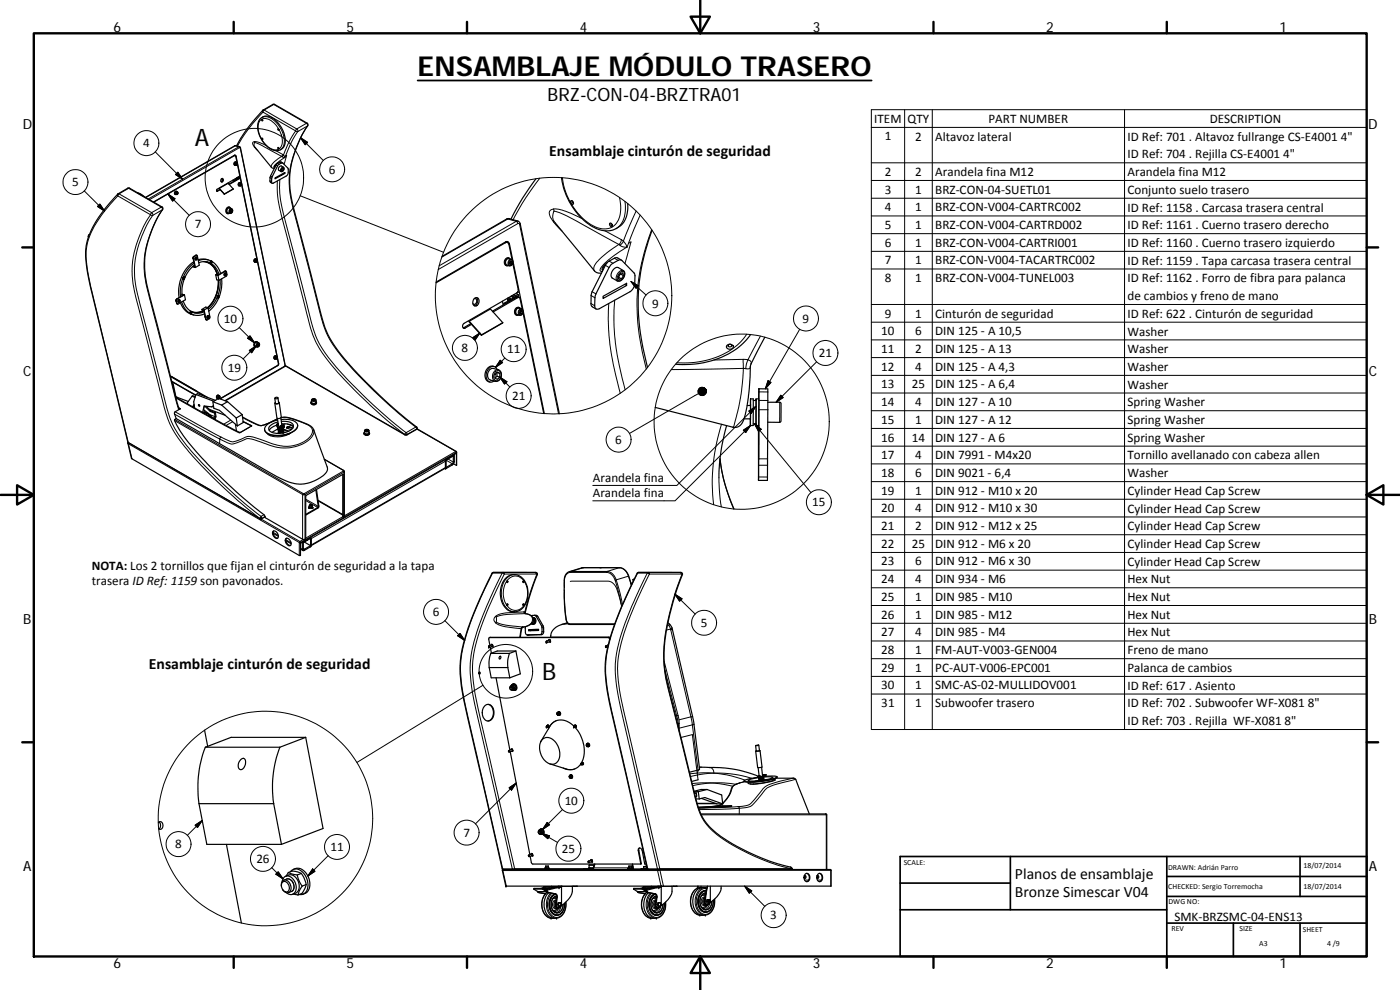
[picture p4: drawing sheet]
<svg xmlns="http://www.w3.org/2000/svg" width="420mm" height="297mm" viewBox="0 0 420 297" stroke-linecap="round" stroke-linejoin="round" font-family="sans-serif">
<defs><g id="words">
<text font-size="8.2" x="125.3" y="22.8">ENSAMBLAJE MÓDULO TRASERO</text>
<g font-size="7.2">
<text x="58.5" y="43.9">A</text>
<text x="162.8" y="204">B</text>
</g>
<text font-size="5.5" x="164.3" y="30.2">BRZ-CON-04-BRZTRA01</text>
<g font-size="4.7">
<text x="164.8" y="46.9">Ensamblaje cinturón de seguridad</text>
<text x="44.7" y="200.7">Ensamblaje cinturón de seguridad</text>
<text x="304.6" y="263.9">Planos de ensamblaje</text>
<text x="304.6" y="269.3">Bronze Simescar V04</text>
</g>
<g font-size="4.2">
<text x="34" y="9.6">6</text>
<text x="104" y="9.6">5</text>
<text x="174" y="9.6">4</text>
<text x="244" y="9.6">3</text>
<text x="314" y="9.6">2</text>
<text x="384" y="9.6">1</text>
<text x="6.8" y="38.7">D</text>
<text x="410.6" y="38.7">D</text>
<text x="7" y="112.9">C</text>
<text x="410.8" y="112.9">C</text>
<text x="7" y="187.1">B</text>
<text x="410.8" y="187.1">B</text>
<text x="7" y="261.3">A</text>
<text x="410.8" y="261.3">A</text>
<text x="34" y="290.4">6</text>
<text x="104" y="290.4">5</text>
<text x="174" y="290.4">4</text>
<text x="244" y="290.4">3</text>
<text x="314" y="290.4">2</text>
<text x="384" y="290.4">1</text>
</g>
<g font-size="3.9">
<text x="262.4" y="36.8">ITEM</text>
<text x="272.4" y="36.8">QTY</text>
<text x="296.7" y="36.8">PART NUMBER</text>
<text x="363.1" y="36.8">DESCRIPTION</text>
<text x="43" y="44.2">4</text>
<text x="265.5" y="42.1">1</text>
<text x="274.6" y="42.2">2</text>
<text x="280.7" y="42.2">Altavoz lateral</text>
<text x="338.4" y="42.2">ID Ref: 701 . Altavoz fullrange CS‐E4001</text>
<text x="338.4" y="47.5">ID Ref: 704 . Rejilla CS‐E4001</text>
<text x="385.1" y="47.5">4&quot;</text>
<text x="402.4" y="42.2">4&quot;</text>
<text x="98.7" y="52.1">6</text>
<text x="265.5" y="52.8">2</text>
<text x="274.6" y="52.8">2</text>
<text x="280.7" y="52.9">Arandela fina M12</text>
<text x="338.4" y="52.9">Arandela fina M12</text>
<text x="21.6" y="55.9">5</text>
<text x="265.5" y="58.1">3</text>
<text x="274.6" y="58.1">1</text>
<text x="280.7" y="58.1">BRZ‐CON‐04‐SUETL01</text>
<text x="338.4" y="58.2">Conjunto suelo trasero</text>
<text x="265.5" y="63.4">4</text>
<text x="274.6" y="63.4">1</text>
<text x="280.7" y="63.4">BRZ‐CON‐V004‐CARTRC002</text>
<text x="338.4" y="63.5">ID Ref: 1158 . Carcasa trasera central</text>
<text x="58.5" y="68.5">7</text>
<text x="265.5" y="68.7">5</text>
<text x="274.6" y="68.7">1</text>
<text x="280.7" y="68.7">BRZ‐CON‐V004‐CARTRD002</text>
<text x="338.4" y="68.8">ID Ref: 1161 . Cuerno trasero derecho</text>
<text x="265.5" y="74">6</text>
<text x="274.6" y="74">1</text>
<text x="280.7" y="74">BRZ‐CON‐V004‐CARTRI001</text>
<text x="338.4" y="74.1">ID Ref: 1160 . Cuerno trasero izquierdo</text>
<text x="265.5" y="79.3">7</text>
<text x="274.6" y="79.4">1</text>
<text x="280.7" y="79.4">BRZ‐CON‐V004‐TACARTRC002</text>
<text x="338.4" y="79.4">ID Ref: 1159 . Tapa carcasa trasera central</text>
<text x="265.5" y="84.6">8</text>
<text x="274.6" y="84.6">1</text>
<text x="280.7" y="84.6">BRZ‐CON‐V004‐TUNEL003</text>
<text x="338.4" y="84.8">ID Ref: 1162 . Forro de fibra para palanca</text>
<text x="195.7" y="92.3">9</text>
<text x="265.5" y="95.3">9</text>
<text x="274.6" y="95.3">1</text>
<text x="280.7" y="95.4">Cinturón de seguridad</text>
<text x="338.4" y="95.4">ID Ref: 622 . Cinturón de seguridad</text>
<text x="338.4" y="90.1">de cambios y freno de mano</text>
<text x="67.2" y="96.9">10</text>
<text x="240.9" y="96.8">9</text>
<text x="264.5" y="100.6">10</text>
<text x="274.6" y="100.6">6</text>
<text x="280.7" y="100.6">DIN 125 ‐ A 10,5</text>
<text x="338.4" y="100.7">Washer</text>
<text x="138.5" y="105.7">8</text>
<text x="152.2" y="106">11</text>
<text x="245.7" y="107.2">21</text>
<text x="264.5" y="105.9">11</text>
<text x="274.6" y="105.9">2</text>
<text x="280.7" y="105.9">DIN 125 ‐ A 13</text>
<text x="338.4" y="106">Washer</text>
<text x="68.3" y="111.6">19</text>
<text x="264.5" y="111.2">12</text>
<text x="274.6" y="111.2">4</text>
<text x="280.7" y="111.2">DIN 125 ‐ A 4,3</text>
<text x="338.4" y="111.3">Washer</text>
<text x="264.5" y="116.5">13</text>
<text x="273.7" y="116.5">25</text>
<text x="280.7" y="116.5">DIN 125 ‐ A 6,4</text>
<text x="338.4" y="116.6">Washer</text>
<text x="153.7" y="120.1">21</text>
<text x="264.5" y="121.8">14</text>
<text x="274.6" y="121.8">4</text>
<text x="280.7" y="121.9">DIN 127 ‐ A 10</text>
<text x="338.4" y="121.9">Spring Washer</text>
<text x="264.5" y="127.2">15</text>
<text x="274.6" y="127.2">1</text>
<text x="280.7" y="127.2">DIN 127 ‐ A 12</text>
<text x="338.4" y="127.3">Spring Washer</text>
<text x="184.7" y="133.2">6</text>
<text x="264.5" y="132.5">16</text>
<text x="264.5" y="137.8">17</text>
<text x="273.7" y="132.5">14</text>
<text x="274.6" y="137.8">4</text>
<text x="280.7" y="132.5">DIN 127 ‐ A 6</text>
<text x="280.7" y="137.8">DIN 7991 ‐ M4x20</text>
<text x="338.4" y="132.6">Spring Washer</text>
<text x="338.4" y="137.9">Tornillo avellanado con cabeza allen</text>
<text x="264.5" y="143.1">18</text>
<text x="274.6" y="143.1">6</text>
<text x="280.7" y="143.1">DIN 9021 ‐ 6,4</text>
<text x="338.4" y="143.2">Washer</text>
<text x="177.9" y="149.2">Arandela fina</text>
<text x="177.9" y="144.6">Arandela fina</text>
<text x="264.5" y="148.4">19</text>
<text x="274.6" y="148.4">1</text>
<text x="280.7" y="148.4">DIN 912 ‐ M10 x 20</text>
<text x="338.4" y="148.5">Cylinder Head Cap Screw</text>
<text x="243.8" y="151.9">15</text>
<text x="264.5" y="153.7">20</text>
<text x="274.6" y="153.7">4</text>
<text x="280.7" y="153.7">DIN 912 ‐ M10 x 30</text>
<text x="338.4" y="153.8">Cylinder Head Cap Screw</text>
<text x="264.5" y="159">21</text>
<text x="274.6" y="159">2</text>
<text x="280.7" y="159">DIN 912 ‐ M12 x 25</text>
<text x="338.4" y="159.1">Cylinder Head Cap Screw</text>
<text x="264.5" y="164.3">22</text>
<text x="273.7" y="164.3">25</text>
<text x="280.7" y="164.3">DIN 912 ‐ M6 x 20</text>
<text x="338.4" y="164.4">Cylinder Head Cap Screw</text>
<text x="27.5" y="170.9">NOTA: Los 2 tornillos que fijan el cinturón de seguridad a la tapa</text>
<text x="264.5" y="169.7">23</text>
<text x="274.6" y="169.7">6</text>
<text x="280.7" y="169.7">DIN 912 ‐ M6 x 30</text>
<text x="338.4" y="169.7">Cylinder Head Cap Screw</text>
<text x="27.5" y="175.4">trasera ID Ref: 1159 son pavonados.</text>
<text x="264.5" y="175">24</text>
<text x="274.6" y="174.9">4</text>
<text x="280.7" y="175">DIN 934 ‐ M6</text>
<text x="338.4" y="174.9">Hex Nut</text>
<text x="129.9" y="184.8">6</text>
<text x="264.5" y="180.3">25</text>
<text x="264.5" y="185.6">26</text>
<text x="274.6" y="180.3">1</text>
<text x="274.6" y="185.6">1</text>
<text x="280.7" y="180.3">DIN 985 ‐ M10</text>
<text x="280.7" y="185.6">DIN 985 ‐ M12</text>
<text x="338.4" y="180.3">Hex Nut</text>
<text x="338.4" y="185.6">Hex Nut</text>
<text x="210.3" y="188.1">5</text>
<text x="264.5" y="190.9">27</text>
<text x="274.6" y="190.9">4</text>
<text x="280.7" y="190.9">DIN 985 ‐ M4</text>
<text x="338.4" y="190.9">Hex Nut</text>
<text x="264.5" y="196.2">28</text>
<text x="274.6" y="196.2">1</text>
<text x="280.7" y="196.2">FM‐AUT‐V003‐GEN004</text>
<text x="338.4" y="196.3">Freno de mano</text>
<text x="264.5" y="201.5">29</text>
<text x="274.6" y="201.5">1</text>
<text x="280.7" y="201.5">PC‐AUT‐V006‐EPC001</text>
<text x="338.4" y="201.6">Palanca de cambios</text>
<text x="264.5" y="206.8">30</text>
<text x="274.6" y="206.8">1</text>
<text x="280.7" y="206.8">SMC‐AS‐02‐MULLIDOV001</text>
<text x="338.4" y="206.9">ID Ref: 617 . Asiento</text>
<text x="264.5" y="212.2">31</text>
<text x="274.6" y="212.2">1</text>
<text x="280.7" y="212.3">Subwoofer trasero</text>
<text x="338.4" y="212.3">ID Ref: 702 . Subwoofer WF‐X081</text>
<text x="392.5" y="212.3">8&quot;</text>
<text x="338.4" y="217.6">ID Ref: 703 . Rejilla WF‐X081</text>
<text x="385.5" y="217.6">8&quot;</text>
<text x="169.5" y="241.5">10</text>
<text x="139.1" y="251">7</text>
<text x="52.6" y="254.5">8</text>
<text x="99.2" y="255.4">11</text>
<text x="168.6" y="255.9">25</text>
<text x="76.9" y="258.9">26</text>
<text x="231.1" y="275.8">3</text>
<text x="352.5" y="276.2">SMK‐BRZSMC‐04‐ENS13</text>
</g>
<g font-size="2.4">
<text x="271.2" y="259.7">SCALE:</text>
<text x="350.6" y="260.9">DRAWN: Adrián Parro</text>
<text x="391.2" y="260.6">18/07/2014</text>
<text x="350.6" y="266.8">CHECKED: Sergio Torremocha</text>
<text x="391.2" y="266.6">18/07/2014</text>
<text x="350.7" y="271.4">DWG NO:</text>
<text x="351.6" y="279.3">REV</text>
<text x="372" y="279.4">SIZE</text>
<text x="391" y="279.6">SHEET</text>
<text x="377.9" y="283.8">A3</text>
<text x="398.3" y="283.8">4 /9</text>
</g>
</g></defs>
<g fill="none" stroke="#000" stroke-width=".36">
<path d="M78 35.7a2.79 2.79 0 0 1 4.2 0 8 8 0 0 1 3.2 8 2.85 2.85 0 0 1-4.6 .7 7.8 7.8 0 0 1-3.2-8.1zM78.5 35.8l.4 .4a.24 .24 0 0 1-.4 0 .24 .24 0 0 1 0-.4zM78.7 35.9l.1 .2M83.4 38.7l.3 .3a.24 .24 0 0 1-.3 0 .24 .24 0 0 1 0-.3zM83.6 38.7l.1 .2M41.2 57.8l1.1 .4 1 .8M43.7 59.2l26.8-15.5 1.4 .3 .2 .2 13.5 65.6-17.9 10.5M52.9 57.4a.5 .5 0 0 0-.5 .4 .5 .5 0 0 0 .3 .6M53.1 57.8l.2 .1-.2 .3zM53.1 58.1l.1 .1M53.1 58.1h-.1M53.1 57.8v.1"/>
<path d="M53.1 57.5a.43 .43 0 0 0-.6 .3 .43 .43 0 0 0 .4 .5M53.1 57.9h.2M53.1 57.9v.2M65.8 56.5l1.5 1.8M66 56.8l-.9 .5M66.4 53.7a.33 .33 0 0 1 .3 .4 .33 .33 0 0 1-.4 .2M66.5 53.6a.45 .45 0 0 1 .5 .6 .45 .45 0 0 1-.7 .2zM66.7 53.5a.66 .66 0 0 1-.3 1.1M70 56.7l-1.5-1.7-2.7 1.5 1.5 1.8M70 56.7l-2.7 1.6M70 56.7h.1M70.3 46.6h.1"/>
<path d="M70.4 46.6l.4 .2 12.9 62.4-.3 .5-17.3 10M70.4 46.6l-24.3 14M70.4 46.6l.1 .1M70.5 46.6l.1 .1M70.7 53.6l-.1 .4M70.8 48.6a.5 .5 0 0 0-.6 .4 .5 .5 0 0 0 .3 .6M70.9 49.3h.1M70.9 53.8h-.2M70.9 49.3l.2 .1M70.9 49h.2v.4l-.3-.2zM70.9 53.8h.1M70.9 49l.1 .1"/>
<path d="M70.9 53.8l-.2 .2M71 48.7a.44 .44 0 0 0-.7 .3 .44 .44 0 0 0 .4 .6M71 49.1l-.1 .2M71 49.1h.2M71 43.7l1.7-3a46.8 46.8 0 0 1 6.3-7.7l3.3-1.7 9.9 5.7 .3 .4a30 30 0 0 0-5.1 21.5l8.9 35.3a30 30 0 0 0 8.1 14.7 172.1 172.1 0 0 0 20.8 19.6l-.2 .3-3.3 1.8-36.1-20.8M71 53.4l.3 .2M71.2 53.3l.2 .2M71.2 48.9l-.4-2-.3-.2-24.4 13.9M71.3 49.3l.5 3.6-6.6 3.9a.31 .31 0 0 0-.2 .3 .31 .31 0 0 0 .3 .3l.8-.5M71.3 53.2l.3 .3M71.4 53.1l.3 .3M71.7 53.5h.3v-.3l-3.3 2"/>
<path d="M71.8 53l-.1 .4-1.6 1.1-.1-.5M71.9 52.8v.1M72 54.8a.51 .51 0 0 0-.5 .4 .51 .51 0 0 0 .3 .6M72.1 55.5h.1M72.2 55.5h.2M72.2 55.2l.2 .2-.2 .2zM72.2 55.2l.1 .1M72.2 54.9a.44 .44 0 0 0-.6 .3 .44 .44 0 0 0 .4 .6M72.3 55.3l-.1 .2M72.3 55.3l.1 .1M72.4 55l-.4-1.5-3.2 1.9M72.5 55.4l4.6 22.5"/>
<path d="M76.6 44.2l4.9 6 .8 .3M78.7 41.5l.1 .2M82.4 50.1h.1M82.5 53.4l3-1.6v.2l-3 1.7zM83.1 49.1l-.7 1.2M83.6 44.3l.1 .2M83.6 49.4l1.2-.5 1.6 1.6v1.7l-.5 .6-4 2.2h-.3v-1.7zM83.8 50.1l.5-.3 .8 .4a.83 .83 0 0 1 0 .9 .83 .83 0 0 1-.8 .4l-.7-.5zM84.5 51h.1M84.5 51l.3 .2M84.7 50.5v.1M84.7 50.5h.3l.1 .3-.6 .5-.1-.4z"/>
<path d="M84.7 50.6l-.2 .4M84.7 50.6l.4 .2M84.8 48.9l-.7-.3-1.3 .9-1.7 3.6v1.5l.6 .4M85.2 51.9l.3 .1M160.9 53.6a71.8 71.8 0 0 0-7.5 12.1M168.5 53.3a20 20 0 0 0 10.7 15.4 6.4 6.4 0 0 0 9.2-6.2v-1.4M26.8 70.3l-.3 .5 .1 .3M57.9 77.6h.1M57.9 79.9l.7 .4-.6-2.9 .3-.4 .8-.4 .7 3-1.2 .7M58 77.1l-.2 .3 .2 .2M58.2 78.5a11 11 0 0 0-4.4 10.8M58.3 78.9a10 10 0 0 0-3.3 4.2"/>
<path d="M58.4 79.5a9.2 9.2 0 0 0-2.9 3.8M58.4 79.7l-.5 .2M58.8 77.7h.1M58.8 77.4l.3 .1-.1 .3-.3-.2zM58.8 77.7l.2 .1M58.8 77.1l.2 .1a.44 .44 0 0 1 .2 .5 .44 .44 0 0 1-.6 .3M58.8 77.4l.1 .1M58.9 77.5l-.1 .2M58.9 77.5h.2M59.1 76.6l-1.1 .6 .5 2.9-.6-.2M59.5 78l1.6-.3 1.4 .3M59.5 78.2a4.7 4.7 0 0 1 3.9 .1"/>
<path d="M59.7 78.8a4.2 4.2 0 0 1 3.4 .1M61.1 78.5a4.8 4.8 0 0 1 4.1 4M61.6 78.5a5 5 0 0 1 3.7 4M62.1 78.6a5.1 5.1 0 0 1 3.2 3.9M63.1 78.9l.1 .1M63.2 78.5l-.1 .3M63.3 79l.1 .1M63.3 79h.1M63.3 78.7v.1M63.4 78.6l.1 .1M63.4 78.3l.2 .1M63.4 79.1a5.9 5.9 0 0 1 2.4 3.3"/>
<path d="M63.4 78.3l-.3 .6M63.4 78.6l-.1 .2M63.5 78.7l-.2 .1M63.5 78.4a.34 .34 0 0 0-.4 .2 .34 .34 0 0 0 .2 .4M63.6 78.4a6.1 6.1 0 0 1 2.6 3.7M63.6 78.4l-.2 .7M68.9 62.2a1.02 1.02 0 0 0-1.1 .7 1.02 1.02 0 0 0 .6 1.2M69 63.2l.3-.3 .3 .1v.5l-.3 .3-.3-.2zM69.2 62.9h.1M69.3 62.5a.84 .84 0 0 0-1.2-.1 .84 .84 0 0 0-.2 1.1l.5 .6 .5-.1M69.3 62.9v.5M69.3 62.9l.3 .1"/>
<path d="M69.6 63.5l-.3-.1-.3 .2M76.8 77.7a.5 .5 0 0 0-.6 .4 .5 .5 0 0 0 .3 .6M76.8 78.4h.1M76.9 78.4l.2 .1M76.9 78.1l.2-.1v.5l-.3-.2zM76.9 78.1l.1 .1M76.9 77.8a.43 .43 0 0 0-.6 .3 .43 .43 0 0 0 .4 .5M77 78.2l-.1 .2M77 78.2h.1M77.2 78.3l6 28.7M132.7 76.9l19.3-11.2 .7-.1 2.7 .7 .5 .4 12 57.4M151.7 72.6l.5 .1"/>
<path d="M152.1 72.5l.3 .3M152.7 77.4a1.22 1.22 0 0 0-1.3 .9 1.22 1.22 0 0 0 .7 1.5M152.9 79.1h.1M153 79.1l.5 .1M153 78.4l.5-.1 .2 .4-.2 .5-.5 .1-.1-.4zM153.1 78.4l.2 .2M153.2 77.7a.99 .99 0 0 0-1.3 0 .99 .99 0 0 0-.3 1.2 .73 .73 0 0 0 .3 .7 .73 .73 0 0 0 .7 .1M153.3 78.6l-.3 .5M153.3 78.6l.4 .1M153.7 78l-1-4.8-.3-.4-.5-.1-21.1 12.2M153.9 79l1.6 7.8v.6l-.4 .5M166.6 66.9l11.8 14.4 .8 .5 1.3 .1"/>
<path d="M171.3 60.2a.59 .59 0 0 1 .7 .4 .59 .59 0 0 1-.2 .7 .82 .82 0 0 1-.5-1.1zM171.8 60.3l-.1 .4 .4 .2M182.3 78.7a3.8 3.8 0 0 0-1.5 2.7M183 67a.58 .58 0 0 1 .7 .3 .58 .58 0 0 1-.2 .8 .8 .8 0 0 1-.5-1.1zM183.3 79.5l2.4-1.5 .9 .1 3.8 3.9 .2 .7-.1 2.4a3.2 3.2 0 0 1-1.5 2.4l-9.1 5.1a.88 .88 0 0 1-1 .1 .88 .88 0 0 1-.4-1l.2-3.2zM183.5 67.1a.3 .3 0 0 0-.1 .4 .3 .3 0 0 0 .4 .1M186.5 78l-1.1-.6h-.8l-2.2 1.2-.7 1-4.3 8.8v3.2l.4 .5 1.1 .6M195.7 69.1a61.8 61.8 0 0 0-1.7 39.6l.3 1.5M52.9 89.9l-.1 .4M53.1 89.8l2.3-1.3 .3 1.4-2.2 1.3-.4-.2zM53.6 90.5h.1M53.7 90.2l.3 .1-.1 .2-.3-.1z"/>
<path d="M53.7 90.5h.2M53.7 90.1l.1 .1M53.7 89.9l.3 .2a.42 .42 0 0 1 0 .5 .42 .42 0 0 1-.5 .1M53.8 90.2l.2 .1M53.8 90.2l-.1 .3M54.2 90.8a5.4 5.4 0 0 0 4 3.7M54.5 90.6a5.9 5.9 0 0 0 2.6 3.4M54.6 88.4l.5 .1-2.2 1.4 .1 1.2 .3 .1M54.6 88.3l.8 .2M54.9 83.5a11.6 11.6 0 0 0-.7 5.5M54.9 83.5l.1 .3 .3-.1M55 83.2l-.1 .3"/>
<path d="M55 90.3a5.1 5.1 0 0 0 2.3 3.1M55 83.1l-.1 .4M55 83.1h.3l.2 .2M55.1 83.7h.1M55.1 83.3l.2 .1M55.2 83.3l.1 .1M55.2 83.4v.1M55.2 83.3v.2M55.3 83.1l-.4 .4 .2 .2M55.3 83.7h.1M55.3 83.4l-.1 .1M55.3 83.7a11.1 11.1 0 0 0-.7 5.1"/>
<path d="M55.5 83.3l-.1 .1M57.1 94l.2 .2M57.1 93.6v.3M57.3 93.4v.1M57.3 93.4l-.2 .6M57.3 93.7l.1 .1M57.3 93.8v.1M57.3 93.7v.2M57.4 93.5h.1M57.4 93.5a.34 .34 0 0 0-.3 .2 .34 .34 0 0 0 .1 .4M57.4 93.8l-.1 .1M57.5 93.5l.1 .1"/>
<path d="M57.6 93.6l-.3 .6M60.6 92.8l.6 .2M61.1 93.1a4.3 4.3 0 0 1-3.9 .2M61.2 93.2a4.4 4.4 0 0 1-3.6 .4M61.2 93.1l.5 2.6 .3 .3M61.2 93.2l-1.8 .6h-1.3M61.2 93l.7 2.9 .3 .1 .8-.8-.5-2.9-.7-.2-1.2 .7 .6 .3M61.3 93.5a4.3 4.3 0 0 1-3.7 .1M61.4 94.1a4.6 4.6 0 0 1-4.1 .1M61.5 94.7v.4M62.4 95.2h.1M62.4 95.2l.2 .1"/>
<path d="M62.4 94.9l.3 .2-.1 .2h-.2zM62.5 94.9v.1M62.5 94.7a.41 .41 0 0 1 .3 .5 .41 .41 0 0 1-.6 .2M62.5 95l-.1 .2M62.5 95l.2 .1M64.7 82.5l.3 1.4 .7 .2M64.7 82.5l.7 .2M65.2 89.2l.2 .2 .2-.1M65.2 89.2a8.9 8.9 0 0 1-2.7 3.6M65.3 88.9v.3M65.4 88.8l-.2 .4M65.4 88.8l.3-.1 .1 .3"/>
<path d="M65.4 89.4h.1M65.4 82.7l2.2-1.3 .3 .1 .1 1.3-2.3 1.3M65.4 82.7l.3 1.4M65.5 89l.1 .1M65.5 89l-.1 .1M65.5 84.1a10.3 10.3 0 0 1-3.2 8.2 10.3 10.3 0 0 0 3.2-8.2 10.3 10.3 0 0 1-3 8.2l-1.3 .7M65.6 89.1l-.1 .1M65.6 89.1l-.1-.2v.3M65.6 88.8a.34 .34 0 0 0-.3 .2 .34 .34 0 0 0 .1 .4M65.6 89.3a9.8 9.8 0 0 1-3 4.1M65.7 89.3h-.1M65.8 89h.1"/>
<path d="M66 83.9a10.5 10.5 0 0 1-.6 4.9M66.5 83.7a11.7 11.7 0 0 1-.7 5.3M67.6 82.2l.2 .1-.2 .3zM67.6 82.5h.1M67.6 82.5h-.1M67.6 82.2v.1M67.6 81.9l.2 .1 .1 .4-.6 .3M67.6 82.3h.2M67.6 82.3v.2M67.8 81.3l-2.4 1.3-.7-.1M130.9 84.6l20.9-12h.7l.4 .6 10.5 50.9M140.8 96.4l3.7 4.1"/>
<path d="M141.3 97.1l-2.3 1.3M142.3 89.6a.8 .8 0 0 1 .7 1 .8 .8 0 0 1-1.1 .5M142.4 89.5a.95 .95 0 0 1 1.3 .2 .95 .95 0 0 1 0 1.2 .94 .94 0 0 1-1.2 .9 .94 .94 0 0 1-.6-1.4zM143 89.3a1.48 1.48 0 0 1-.7 2.4M150.8 90.4l.2 1.1M150.9 96.8l-3.7-4.1-6.4 3.7 3.7 4.2M150.9 96.8l-6.4 3.8M150.9 96.8l-6.4 3.7M152.5 89.3l-.1 1M152.9 89.8l-.3 .2M153.1 89.9l-.3-.2-.1 .5M153.4 88.8l.7 .6"/>
<path d="M153.7 88.7l.6 .5M154.1 88.5l.5 .5M154.3 88.3l.5 .6M155 89.2l.7 .1M155.1 87.9l.1 .7-.2 .2-3.7 2.2-.2 .4M155.1 87.9l-15.8 9.1a.73 .73 0 0 0-.5 .9 .73 .73 0 0 0 .8 .5l1.9-1.1M155.4 87.5l.1 .2-.1-.2M155.8 89.3l-.2-.9-.2 .5-7.6 4.5M155.8 92.3a1.22 1.22 0 0 0-1.3 .8 1.22 1.22 0 0 0 .7 1.5M156.1 94l.4 .1M156.1 94h-.1M156.1 93.2l.4-.1 .2 .5-.2 .5-.4 .1-.2-.5z"/>
<path d="M156.2 93.2l.1 .3M156.2 92.6a.94 .94 0 0 0-1.1-.2 .94 .94 0 0 0-.5 1.1 .81 .81 0 0 0 .2 .8 .81 .81 0 0 0 .9 .2M156.3 93.5l-.2 .5M156.3 93.5l.4 .1M156.7 92.8l-.6-3.3-.6-.2-7.5 4.3M157 93.8l6.2 30.3M180.8 81h.1M181 88.9l7.1-3.9v.7l-7.1 3.9zM184.1 80.8l1.1-.6 1.9 1a1.99 1.99 0 0 1 .1 2.1 1.99 1.99 0 0 1-1.9 1l-1.6-.9a1.87 1.87 0 0 1 .4-2.6zM185.6 83.2h.1M185.6 83.2l.9 .5M186.2 82l.1 .2"/>
<path d="M186.2 82l.8-.1 .1 .8-.6 1-.8 .1-.1-.8zM186.3 82.2l.8 .5M186.3 82.2l-.7 1M187.5 85.3l.6 .4M51.1 112.8l11.2 6.4M51.6 114.4l7.1 4.1M51.6 113.1h.1M51.6 113.1l7.4 4.2M51.6 114.5l7.1 4.1M51.9 114.7l.9 4.5 3.7 1.3M52.7 119.2l11.2 6.3 8.1 4.3 3.5-2-2.5-1.3M57.6 118.9l.9 .3"/>
<path d="M57.6 118.9l-1.4 1.9 .1 .4M57.6 118.9l.2-.2 .8 .3M58.8 118.4l5.4 2M58.8 118.4l-.7 2.2 .3 1.8M58.8 118.4l.5-.3 5.4 2M65.3 119.5a.46 .46 0 0 1-.2-.5 .46 .46 0 0 1 .4-.3h.3a.46 .46 0 0 1 0 .8M65.5 118.6a.51 .51 0 0 0-.5 .3 .51 .51 0 0 0 .2 .6h.4M65.6 119.3h.1M65.7 119.3l.1 .1M65.7 119.5l2.6 1M65.7 119l.1-.1v.5l-.2-.2zM65.7 119.5l-1.8 1 .3 2 1.7 .6 5.3 4.7"/>
<path d="M65.7 119l.1 .1M65.7 118.7a.44 .44 0 0 0-.7 .3 .44 .44 0 0 0 .5 .5M65.8 119.1l-.1 .2M65.8 119.1h.1M77.1 102.5a.86 .86 0 0 0-.9 .6 .86 .86 0 0 0 .5 1M77.3 103.7l.3 .1M77.3 103.7h-.1M77.3 103.2l.3-.1 .1 .3-.1 .4h-.3zM77.4 103.2l.1 .1M77.4 102.8a.77 .77 0 0 0-1.1 .3 .77 .77 0 0 0 .4 1h.4M77.5 103.3l.2 .1M77.5 103.3l-.2 .4"/>
<path d="M82.5 119.4l.1-.1a.43 .43 0 0 1 .4-.2 .43 .43 0 0 1 .4 .4l-.7 .2zM82.5 119.5l.2 1.5M82.7 106.7a.52 .52 0 0 0-.5 .4 .52 .52 0 0 0 .3 .6M82.9 107.5h.1M82.9 107.5h-.1M82.9 107.2l.3 .1-.3 .3zM82.9 107.2l.1 .1M82.9 106.9a.43 .43 0 0 0-.6 .3 .43 .43 0 0 0 .4 .5M83 107.3l-.1 .2M83 107.3h.2M83.2 107.4l.4 1.8-.2 .4-17.4 10.1M83.4 119.4l.2 1.5"/>
<path d="M93.6 119.8l.5-.2 .6 .2 .1 .9a.79 .79 0 0 1-1.3 0zM93.9 119.8l.6 .1-.5 .3-.2-.2zM93.9 119.8v.3M94.2 119.8v.3M144.5 100.5v.1M148.2 110a2.38 2.38 0 0 0-2.6 3.2l.6 1.1 .8 .3M149.1 111.8h.1M149.2 111.8l.8 .2M149.2 111.8v1.1M149.2 110.8a1.49 1.49 0 0 0-1.5-.9 1.49 1.49 0 0 0-1.3 1.1 2.22 2.22 0 0 0 1 3.7l.8-.4M149.3 111.6l.7 .4v1.1l-.7 .7-.7-.3v-1.2zM150 113.1l-.8-.2-.6 .6"/>
<path d="M218.2 103.6a.99 .99 0 0 1 1.2-.3 .99 .99 0 0 1 .6 1.1 .97 .97 0 0 1-1.3 .4 .97 .97 0 0 1-.5-1.2zM218.6 103.5a.49 .49 0 0 1 .7-.3 .49 .49 0 0 1 0 .9 .48 .48 0 0 1-.6-.1 .48 .48 0 0 1-.1-.5zM225.2 119.7h.9v4.4l-.1 3.6h-.8M225.3 100.4a23.6 23.6 0 0 1-18.3 8.9h-4.3M226.9 119.7h.8M227.7 119.7l.1-3.1-.2 27.5v-16.4M227.7 119.7v8h-.8M227.8 116.6l2.6 .1v6.2l-.1 21.2h-2.7M229.5 101.2l-4.1 8-.2 .8a47 47 0 0 1-2.4 16.9 2.49 2.49 0 0 1-2.8 1.3l-23.4-6M38.4 132.8l1.2 4.9 50.4 29h.2v-3.6l.1-.2 46.6-26.8 .1 3.5M52.9 125.6l-.5 .3a25 25 0 0 0 5.7 8.7 158.6 158.6 0 0 0 21.4 20.1v.4M53.6 122.3l.4 .4"/>
<path d="M53.6 122.4l.4 .3M53.8 122.8l-8.8-33.7a29.8 29.8 0 0 1 3.9-26.6l-.2-.4-10.2-5.7a11.7 11.7 0 0 0-5.5 4.5 27.1 27.1 0 0 0-7.1 12.9l-.1 .6a37.1 37.1 0 0 0 1.6 12.9l11 45.5 39.8 22.9 1.3-.6M54 122.7l-1.6 1.1 .5 1.8M54 122.7h.1M58.2 121.3l-.4 .8M58.3 121.6l-.3 .6M59.7 121.4l.2 .4M61.1 122.9l1.6 1.3v.3M61.2 123.8l1.5 .6M61.2 123.6l1.4 .5M61.4 123.1l-.3 .9M61.5 121.9l1.6 1.5 1.3 .6"/>
<path d="M61.9 121.9l1.4 1.4 1.4 .5M62.4 124.6h.9l.1 .6M62.6 124.7h-.1M62.6 124.7v.1M62.6 124.7h.4l-.2 .2M62.9 122.9l4.7 1.7M62.9 124.6v.2M63.3 125.1l.2 .1M63.3 123.3l-.2 .1M63.9 120.5l2.6 1M64 121.8l-.4 .3-2.4-.3-.4 1.9M64.1 121.8h-.1"/>
<path d="M64.4 124l.1 1.1-.4 .5M64.4 125.7v.1M64.7 123.8l.1 1.4-.4 .5M64.7 123.8l-.3 .2M66.5 121.5l4.4 3.9M68.3 120.5l4.4 3.9M68.3 120.5l-1.8 1M70.7 127.3l.3 2M70.9 125.4l.3 2.4M72.7 124.4l.3 2.4-1.8 1M72.7 124.4l-1.8 1M72.8 125.1l5.2 2.5a11.2 11.2 0 0 0 5.3-2"/>
<path d="M73 126.5l2.5 1.3M83.1 127.8a1.05 1.05 0 0 0 1.7 .3M83.2 127.3h.2zM83.2 125.5l.4 2.3M83.4 127.4v.1M83.4 127.3v.1M83.5 128.7l-1.9 1M83.5 127.3h.1M83.5 127.2l-.4 .2 .4 .1M83.6 127.7l.2 .2 .9 .1 .2 .3M83.6 120.6l.1 .1a.62 .62 0 0 1-.5 .5 .62 .62 0 0 1-.7-.4h.1M83.6 120.8l-.5 .3-.4-.2"/>
<path d="M83.6 129.8l-.4 .2M83.7 128.4v.3M83.7 128.5l-.1 .1M83.7 129.8l-.1 .2M83.7 129h.1M83.7 129.1l.1 .6M83.8 129.8l-.1 .2M83.8 129.3h-.1M83.8 120.8l.6 4.4-.7 .4-.6-.3-.6-4.3M83.8 129.7h.1M83.9 129.8v.2M84.3 125.4l.3 2.3"/>
<path d="M84.4 127.6l.1 .1M84.4 125.3a8.8 8.8 0 0 1 5.4 1l2.4 1a3.2 3.2 0 0 1 1.9 1.7l4.1 11.1a3.1 3.1 0 0 1-2.2 3.3 10.6 10.6 0 0 1-11.8 .2l-31.3-18M84.4 125.9a4.9 4.9 0 0 1 4.9 1.4 2.65 2.65 0 0 1-2.4 2.7 8 8 0 0 1-6.9-.2 1.53 1.53 0 0 1-.6-1.6 1.53 1.53 0 0 1 1.2-1.1l2.7-1.1M84.4 127.6l.9 .2M84.4 126.4a3.6 3.6 0 0 1 3.6 1.1 2.01 2.01 0 0 1-1.9 2.1l-.4 .1a4.7 4.7 0 0 1-5-.8 2.01 2.01 0 0 1 1.8-2l.9-.3M84.5 127.2l.6 .2-.1 .4M84.6 127.5v.2M84.6 128.2l-.7 .2-.5-.2M84.7 128.2v.2M84.7 128.2l.1 .1M84.7 128.4h.1M84.7 128.1l.1 .1"/>
<path d="M84.7 128h-.2a.79 .79 0 0 1-.8 .2 .79 .79 0 0 1-.5-.6l-1.6 .7-.8 .8M84.7 127.2a3.8 3.8 0 0 1 3.3 .9M84.7 127.9v.1M84.7 128.3h.1M84.7 128.5v.3M84.7 127.8v.1M84.7 128.5l.2 .1M84.7 128.7h.1M84.8 127.8h.1M84.8 128.2h.1M84.8 128.8l.2 .1M84.8 129l.1 .1"/>
<path d="M84.8 128.4h.1M84.8 129.2v.3M84.8 129.3h.2M84.8 128.1h-.1M84.8 128.1v.1M84.8 129.3l.2 .1M84.8 128.4a.72 .72 0 0 1-.5 .6 .72 .72 0 0 1-.7-.2l.1 .2M84.8 128.1l-.1 .3-.5 .3-.6-.1v-.2M84.9 129.6v.3M84.9 128.5h-.2M84.9 129.7l.1 .1M84.9 128.8a.76 .76 0 0 1-.5 .6 .76 .76 0 0 1-.8-.2l.1-.1"/>
<path d="M84.9 128.3a.78 .78 0 0 1-.5 .8 .78 .78 0 0 1-.9-.3l.2-.2M84.9 128h.4M84.9 129l-.1-.1v.3M85 129.1a.76 .76 0 0 1-1.3 .4M85 128.2l-.9 .6a.4 .4 0 0 1-.5 0 .4 .4 0 0 1-.1-.5M85 128.7a.79 .79 0 0 1-.6 .7 .79 .79 0 0 1-.9-.2l.1-.1M85 128.2l.1 .1M85 129.5l-.2 .4M85 128.7l1.7 .6M85 129.1a.79 .79 0 0 1-.5 .7 .79 .79 0 0 1-.9-.3l.1-.1M85 128h.1M85 128.9l1.4 .6"/>
<path d="M85 128.1l.1 .2M85 128.1v.1M85.1 128h.1M85.1 129.4l-.1 .5M85.1 129.6h-.2l.1 .1M85.1 128.3h.1M85.1 128v.2M85.1 128.2h.1M85.1 128.2l-.1 .2M85.1 129.6l.6 .1M85.2 129.9h-.1M85.2 127.8l.1 .2"/>
<path d="M85.2 127.8h-.5l.4 .4-.1 .2M85.5 127.2l-.4 .2v.4M86.1 128.4l.7-.2 1 .4M86.8 130.1l-.2 .1a7.6 7.6 0 0 1-3.6 .5M86.9 127.4l.5 .1M87.9 128.4l-1.3-.4-.6 .3 1.4 .6M89.3 127.5a2.46 2.46 0 0 1-1.9 2.3 8 8 0 0 1-7.6-.1l-.4-.8M93.3 120.8a.86 .86 0 0 0 .9 .6 .86 .86 0 0 0 .8-.6M93.4 120.7a.77 .77 0 0 0 .7 .6 .77 .77 0 0 0 .8-.6M93.4 120.6a.81 .81 0 0 0 .7 .7 .81 .81 0 0 0 .9-.6l-.1-.1M93.5 120.5a.68 .68 0 0 0 .7 .6 .68 .68 0 0 0 .6-.6M93.8 121.4h.7"/>
<path d="M94.2 120.1l.1 .1M94.2 120.1l-.2 .1M97.3 137.8l6 3.6v13.5l-.3 .2M109.2 130a.87 .87 0 0 0 .9 .6 .87 .87 0 0 0 .8-.6M109.3 129.8a.82 .82 0 0 0 .6 .8 .82 .82 0 0 0 1-.4l-.1-.4M109.3 129.9a.76 .76 0 0 0 .8 .6 .76 .76 0 0 0 .7-.6M109.4 129.7a.67 .67 0 0 0 .7 .6 .67 .67 0 0 0 .6-.6M109.5 129.1l.4-.3 .6 .1 .2 1a.77 .77 0 0 1-1.3 0zM109.7 130.6h.7M109.8 129l.6 .1-.4 .3-.3-.2zM109.8 129v.3M110.2 129.3h.1"/>
<path d="M110.2 129.3h-.3M110.2 128.9v.4M125.2 128.7l11.7 6.7 .1 4.2M133.6 137.9l.1 .5M133.7 138.4v2.3M133.7 138.4l.3-.6 2-1.2v.2l-2.1 1.3v2.5l-.2 .1M136 136.5v.1M136.1 139.2l.9 .4M136.3 136.4l-.3 .2M136.3 136.4l-.1 2.7-2.3 1.5v-.3l2.1-1.4v-2.3M216.1 137.6l.6 3.8 .9 3.8 2.7 7.5M218.1 127.7l-1.7 7.8-.6 7.9"/>
<path d="M224.2 121.7h1M225.2 121.7v-.3v4.5v-.2h-1.9M225.2 121.7v-2v8v-2M226.1 120.2h.8M226.9 120.2v-.5v8v-.5M226.9 120.2v7h-.9M227.7 127.7v10.2zM230.4 120.7h3.7a1.87 1.87 0 0 1 .3 1.9v2.2a1.79 1.79 0 0 1-.3 1.9h-3.7M77.9 155.5l.5 .2M81.9 159.4a1.33 1.33 0 0 1 1.4 .7 1.33 1.33 0 0 1-.1 1.4 1.58 1.58 0 0 1-1.3-2.1zM82.1 159.3a1.55 1.55 0 0 0 1.3 2.1M92.6 152.4h.1"/>
<path d="M92.7 152.4l.3 .1M92.8 152a.51 .51 0 0 0 .5 .4 .51 .51 0 0 0 .5-.4M92.8 152.2l-.2 .2 .5 .1M92.8 151.8a.43 .43 0 0 0 .5 .5 .43 .43 0 0 0 .4-.5M92.9 151.5l.7-.1v.8h-.6zM93 152.4v.1M93.1 151.5v.2M93.1 151.5l.4 .1-.3 .1zM93.2 152.4l-.1 .1M93.3 151.7h.1M93.3 151.7h-.2M93.3 151.4v.3"/>
<path d="M93.4 152.4l.1 .1M93.5 152.4v.1M93.8 152.2l.1 .2-.4 .1M93.9 152.4h.1M93.9 152.4l-.4 .1M94.8 147l.7 4.9M95 146.9l.7 4.9M95.4 150.1l7.5 4.3M95.5 150.3l7.4 4.3M95.5 152.1l.1 .1M95.5 152.1l-3.8 2.2M95.5 151.9v.2"/>
<path d="M95.6 152.2l-3.9 2.4M95.7 151.8l-.2 .1M95.7 151.8l-.1 .4M102.9 142.3l-11.1 6.5-.1 12.8-.2 .2h-.7l-11.2-6.5-.1-.2M102.9 142.3l.1 12.8M102.9 142.3v12.8M102.9 155.1h.1M133.5 140.6l.2 .1M133.7 140.3l-40.3 23.4M82 160l1.6 .9M85.8 161.6a1.39 1.39 0 0 1 1.3 .6 1.39 1.39 0 0 1 0 1.5 1.46 1.46 0 0 1-1.3-2.1zM85.8 162.2l1.6 .9"/>
<path d="M86 161.5a1.55 1.55 0 0 0 1.2 2.1M90.2 164.8l.7 .4M90.6 162.7l.1 .1M90.9 162.6h.1M91 162.6l-.3 .2v2l.2 .4h.3l2-1.2M91 162.6l.2 2.2 2-1.1-1.9-1.1M93.1 161.3h.1M93.1 161.3l.2 .1M93.2 161.2l.2 .4M93.4 161.6l-.3-.2-2.1 1.2v.2l2.1-1.2 .1 2.4M93.4 161.6v1.9M93.4 161.6v2.4h-.2"/>
<path d="M151.9 173.4a3.7 3.7 0 0 1 6.1 2 6.3 6.3 0 0 1-2.4 7.9 3.8 3.8 0 0 1-5-2.8 7 7 0 0 1 1.3-7.1zM152.2 174.4v.3zM169.3 177l.1 4.4a13.4 13.4 0 0 0 .8 5.3l.7 .7h13.5M180.5 170.3h-.4M189.5 175.5l-.8-2.6a3.4 3.4 0 0 0-2.8-2.6h-11.1l-3.9 1.2a2.55 2.55 0 0 0-1.6 2.5v2.9M146.6 194l.1-.2 .2 .2v.2h-.2M146.8 191.3l35.9-.1 .4 .3M147.1 194.2l.4 1.8M147.3 196a8.7 8.7 0 0 0-.5 4.3M147.3 196h5.6M147.3 193.6a.31 .31 0 0 1 .4-.2 .31 .31 0 0 1 .2 .4 .31 .31 0 0 1-.4 .2M147.6 193.3l-.1 .2"/>
<path d="M147.7 194l.2 .1M147.7 193.4h.1M147.8 193.4l-1.1 .4M147.9 193.9h.1M147.9 193.9h-.1M147.9 193.9l-1 .4M150 196.9h.1a.41 .41 0 0 1 .2 .5 .41 .41 0 0 1-.5 .3v-.4zM152.1 181.3l.1 .2zM152.9 196a8.7 8.7 0 0 0-.5 4.3M154.8 195.3l1.4 6.9-3.2 1.2M154.8 195.3h-5.6l-1.9 .7M154.8 195.3l-1.9 .7"/>
<path d="M156.2 191.2l.5-2.9a3.2 3.2 0 0 0 3.4-2.6l-.2-.4a3.8 3.8 0 0 0-2.3-1.3 83.3 83.3 0 0 1 3.7-11.7l-.2-.4-.3-.2h-12.8a68.5 68.5 0 0 0-5.5 11.5 45 45 0 0 0-4.4 18.1 73 73 0 0 0 2.4 14.5l10.2 44.9 .2 .2M157 181.3l.1 .3zM157.7 188v2.1l.6 .4M158.7 188.9l2.9-.1v.4l-2.9 .1zM158.7 188.9h.5M159.2 188.9v.4M159.5 184.8l1.1-.2 .3 .3 1.6 2.9 .2 2-.4 .6-4 .1M159.8 186.8h.1M159.9 185.3a1.12 1.12 0 0 1 .4 1.8M159.9 185.3a1.01 1.01 0 0 1 .8 1 1.01 1.01 0 0 1-.8 1M160 185.4a.99 .99 0 0 1 .4 1.1 .99 .99 0 0 1-1 .7M160 185.3a1 1 0 0 1 .9 1 1 1 0 0 1-.9 1"/>
<path d="M160.1 186.2l-.3 .7M160.3 187.1l-.6 .2M160.3 185.5a1.05 1.05 0 0 1 0 1.6M160.5 184.6l.8 .2 1.7 3 .1 2.2-.5 .4-4.3 .1M161.6 188.8l-2.4 .1M163.9 192.6l.1-.3a.23 .23 0 0 1 .3 .3 .23 .23 0 0 1-.3 .2l-.1-.1M164.6 192.1a.32 .32 0 0 1 .4-.1 .32 .32 0 0 1 .2 .4 .32 .32 0 0 1-.4 .2M164.9 191.9l-.1 .1M164.9 192l-.9 .3M165 192.5l.1 .1M165.1 192.5l-.9 .3M169.5 187.2a4.1 4.1 0 0 0-4.2 4"/>
<path d="M170.3 186.9l-1.8 .5M181.7 194l.1-.2a.24 .24 0 0 1 .3 .2 .24 .24 0 0 1-.1 .3l-.2-.1M181.8 194.2h.1M182.4 194.1l-.4 .2M182.5 193.5l-.7 .3M182.6 193.3l-.2 .3M183 191.8l-.5-.5h-35.6l-.2 .5 .3 1.9M200.4 186.9l.8 .6 .5 .9 6.4 27.7 1.8 14.6M61.4 219.1l.9 4.8M143.8 201.7v.5M145.4 211.9a1.55 1.55 0 0 1 1.7-.4 1.55 1.55 0 0 1 1 1.4 2.34 2.34 0 0 1-1.9 3.4 2.9 2.9 0 0 1-.8-4.4zM146.4 211.3a2.67 2.67 0 0 1 1.7 2.5 2.67 2.67 0 0 1-1.7 2.5"/>
<path d="M146.8 200.3l.6 3.1h5.6M146.8 200.3h5.6M148.9 203.4l4.1 21.7M152.4 200.3l.6 3.1M153 206.5a.43 .43 0 0 1 .5-.4 .43 .43 0 0 1 .4 .5 .43 .43 0 0 1-.5 .4l-.3-.2M153.1 206.1a.61 .61 0 0 1 .8-.2 .61 .61 0 0 1 .2 .9l-.4 .3-.3-.1M153.1 206.8h.1M153.2 206a.5 .5 0 0 1 .7 .3 .5 .5 0 0 1-.3 .7M153.3 205.8a.72 .72 0 0 1 1 .3 .72 .72 0 0 1-.4 1l.4 .1M153.5 205.5l-.1 .2M153.5 205.5l.7 .2M153.5 205.5h1"/>
<path d="M153.7 205.4a.96 .96 0 0 1 1.2 .5 .96 .96 0 0 1-.4 1.2h-.2M153.9 205.2a1.01 1.01 0 0 1 1.2 .7 1.01 1.01 0 0 1-.5 1.2M154.2 205.7l.4 .8M154.5 205.5l.4 .9M154.5 205.5l-.3 .2M154.6 206.5l-.3 .7M154.9 206.4l-.3 .6-.3 .2M154.9 206.4l-.3 .1M164 218.1l.2-.1-.2 .1M164 218l.1 .2zM164.1 217.8a.25 .25 0 0 1 .4 .1 .25 .25 0 0 1-.2 .3h.2M164.2 217.9l.1 .1-.1 .2"/>
<path d="M164.2 217.7h.2M164.2 217.7v.1M164.2 217.6a.33 .33 0 0 1 .5 .2 .33 .33 0 0 1-.2 .4M164.3 217.6a.38 .38 0 0 1 .4 .2 .38 .38 0 0 1-.1 .4M164.4 217.7l.2 .3M164.5 217.6l-.3 .1M164.5 217.6l-.1 .1M164.5 217.6l.2 .3M164.6 218l-.1 .2M164.7 217.9l-.1 .1M164.7 217.9l-.2 .3M165 218l-2.6 4.3"/>
<path d="M167.2 213.8h.3M167.2 213.8v.5l.2 .3h.3M167.4 213.7h.4M167.4 213.7l-.2 .1M167.5 213.8l.3 .4M167.6 213.6a.5 .5 0 0 1 .5 .4 .5 .5 0 0 1-.2 .6 .49 .49 0 0 0 .3-.6 .49 .49 0 0 0-.5-.4M167.6 213.6a.5 .5 0 0 1 .6 .3 .5 .5 0 0 1-.2 .6M167.6 213.6h-.1M167.6 213.6l-.2 .1M167.6 213.6h.1M167.7 213.6h.1M167.7 213.6h-.1"/>
<path d="M167.7 213.6a.51 .51 0 0 1 .4 .5 .51 .51 0 0 1-.3 .5M167.8 213.7l.2 .4M167.8 213.7l-.3 .1M167.8 214.2l-.1 .4M168 214.1l-.3 .5M168 214.1l-.2 .1M172.2 218.1l.1-.2 .1 .2h-.2M172.2 218l.1 .2zM172.2 217.8a4.5 4.5 0 0 0-7.2 0l-.4 .9M172.2 217.9v-.1a.23 .23 0 0 1 .4 .1 .23 .23 0 0 1-.2 .3h.1M172.3 217.8a.25 .25 0 0 1 .4 .1 .25 .25 0 0 1-.2 .3h.2M172.3 217.9h-.1"/>
<path d="M172.4 217.7h.2M172.4 217.7l-.1 .1M172.4 217.6a.33 .33 0 0 1 .5 .2 .33 .33 0 0 1-.3 .4 9.8 9.8 0 0 1 1.9 10.7M172.6 217.6a.38 .38 0 0 1 .4 .2 .38 .38 0 0 1-.2 .4M172.6 217.6h-.1M172.6 217.7l.2 .3M172.7 217.6l-.3 .1M172.7 217.6l-.1 .1M172.7 217.6l.2 .3M172.8 218l-.1 .2M172.9 217.9l-.1 .1M172.9 217.9l-.2 .3"/>
<path d="M61.6 224.2h22.4M61.6 224.2a33.9 33.9 0 0 0-1.9 16.9M72.3 227.9a.87 .87 0 0 1 1.2-.2 .87 .87 0 0 1 .2 1.2l-.2 .9a1.02 1.02 0 0 1-.7 1 1.02 1.02 0 0 1-1.2-.3 2.41 2.41 0 0 1 .7-2.6zM84 224.2a33.3 33.3 0 0 0-1.9 16.9M91.7 221.2l5.3 27.4-12.5 4.7M91.7 221.2h-22.3l-7.8 3M91.7 221.2l-7.7 3M152.6 225.4l.1-.2 .3 .3-.4 .1M153.1 225.6l5.9 30.8M153.3 224.9a.32 .32 0 0 1 .4-.1 .32 .32 0 0 1 .2 .4 .32 .32 0 0 1-.4 .2M153.6 224.7l-.1 .2M153.6 224.8l-.9 .4"/>
<path d="M153.7 225.3l.1 .1M153.9 225.3h-.1M153.9 225.2v.1M153.9 225.2l-1 .4M163 221.7a2.9 2.9 0 0 1 4 1.4 4.6 4.6 0 0 1 0 5.8 2.9 2.9 0 0 1-4.1-1.4 4.6 4.6 0 0 1 .1-5.8zM165 229.2l4.9 1.5M170.9 233.1v-.1a.23 .23 0 0 1 .3 0 .23 .23 0 0 1 0 .3l-.2-.1M170.9 232.7h.4M170.9 232.7l.1 .7 .4 .1M171 232.9h.1M171.2 232.5a.5 .5 0 0 1 .5 .4 .5 .5 0 0 1-.2 .5M171.2 233.3h.1"/>
<path d="M171.2 232.5a.51 .51 0 0 1 .6 .3 .51 .51 0 0 1-.2 .6M171.2 232.5h.1M171.2 232.5l-.1 .1M171.3 232.7l.2 .4M171.3 232.5l-.4 .2M171.3 232.5v.1M171.3 232.5h.1M171.3 232.6l.1-.1a.54 .54 0 0 1 .2 .9M171.3 232.6a.47 .47 0 0 1 .4 .4 .47 .47 0 0 1-.4 .5M171.3 232.6h.1M171.4 232.6l-.1 .1M171.5 233.1l-.1 .4"/>
<path d="M171.6 233.4l-.2 .1M171.6 233.4l-.1 .1M171.7 233l-.2 .1M174.3 229.3l.2 .1v-.3l-.2 .2 .1 .1 .1-.2a4.2 4.2 0 0 1-5.5 1.2M174.5 229l.2 .2-.1 .2M174.5 228.9h.2M174.5 228.9l-.1 .1a.24 .24 0 0 1 .4 .1 .24 .24 0 0 1-.2 .3M174.6 228.9a.31 .31 0 0 1 .5 .1 .31 .31 0 0 1-.3 .4M174.6 228.8l-.1 .1M174.6 228.8h.2M174.6 229.4h.2M174.7 228.7a.38 .38 0 0 1 .4 .3 .38 .38 0 0 1-.1 .4"/>
<path d="M174.7 228.9l.2 .3M174.8 228.8l-.1 .1M174.8 228.8l.2 .3M174.9 229.2l-.1 .2M175 229.1l-.1 .1M175 229.1l-.2 .3M176 223.6l.1-.2a.25 .25 0 0 1 .3 .2 .25 .25 0 0 1-.2 .3l-.1-.1M176 223.2h.4M176 223.2v.6l.5 .2M176.2 223.4h-.1M176.3 223.1a.5 .5 0 0 1 .5 .3 .5 .5 0 0 1-.2 .6M176.3 223.9h.1"/>
<path d="M176.3 223.1h.1M176.4 223.2l.2 .4M176.4 223.1l-.4 .1M176.4 223.1a.49 .49 0 0 1 .4 .4 .49 .49 0 0 1-.4 .5M176.4 223.1v.1M176.4 223.1h.1M176.4 223a.51 .51 0 0 1 .5 .4 .51 .51 0 0 1-.2 .6M176.4 223l-.1 .1M176.5 223.1a.52 .52 0 0 1 .4 .3 .52 .52 0 0 1-.2 .6M176.5 223.1h-.1M176.5 223.2h-.1M176.6 223.6l-.1 .4"/>
<path d="M176.7 224h-.2M176.7 224h-.1M176.8 223.6h-.2M208.3 237.5h1.3l.3 2.2M208.9 239.7h1M209 237.9l.1 .9-.3 .5M209 237.9l-.6 .1M209 237.9l-.5 .2M209.5 234l-1.9 .5M209.9 239.7l1.6-.4 5.4 1.9M209.9 230.2l3.3 .1M209.9 230.9l-3 .8"/>
<path d="M210.5 239.5l4.6 1.7h1.8M212.2 236.9l-2.6 .6M212.2 236.9l4.4 1.6 .3 2.7M212.2 236.9h-1.8l-2.1 .5M212.9 230.3a35.3 35.3 0 0 1 14.7 2.6M220.7 235.4a2.62 2.62 0 0 0-1.5 2.3l-1 1.9-1.3 1.4M226.8 223.7l.2 1.7M226.8 223.7l.9-.1zM227.5 233v.1M227.5 233h.4M227.5 230.3l.3 2.6M227.7 232.9l-.2 .1"/>
<path d="M227.7 223.6l.2 1.6-1.1 .2 1.3-.2h-.2M227.8 232.9h.1M227.8 232.9h-.1M227.9 233.6l.1 .3M227.9 232.9v.1M228 234v.2M228 232.8h.1M228 232.8h-.1M228 234.1l-1.3 .2M228 232.8l-.3 .1M228.1 225.2l.6 4.9-.6 .2h-.7l-.6-4.9M228.6 230.2l.3 2.7-1 .2"/>
<path d="M228.9 233.3l.2-.1-1.4 .4M228.9 233.4l.1 .3M228.9 233.5l.3 .2-1.5 .3 .3-.1M229 233.6h.2l-1.4 .4M229 233.8v.3M229 233.9l.6 .1M229.1 232.7l.3 .1-1.6 .3M229.2 233.1l-.1 .2-.9 .3h-.5l.2-.3-2.1 .4a1.01 1.01 0 0 0-1.2 .5 15.9 15.9 0 0 0 7.4-1l-2.8-.1M229.2 232.6v.1M229.2 234v.1M229.4 232.8a1.44 1.44 0 0 1-1.7 .5l-.3-.3M229.4 232.5l-.3 .1h.8"/>
<path d="M229.4 232.5h.1M229.4 232.5l-.6 .1M229.4 233l2.3-.2 1.5 .2a.95 .95 0 0 1-1.2 .7l-.9 .1a19.8 19.8 0 0 1-7.8 .5l1.7-.7 2.4-.4M229.9 232.6l-1 .2M229.9 232.6h.1M232.1 233.7v.4l-1 .3-4 .7a3.3 3.3 0 0 1-2.6-.1v-.3M232.8 233.5h5.4l.5 .2 4.2 10.5M233.2 233.1v.1a22.5 22.5 0 0 1-9.9 1.3v-.2M47.5 246.8a.86 .86 0 0 1 1.1-.1 .86 .86 0 0 1 .3 1.1 .81 .81 0 0 1-.4 .9 .81 .81 0 0 1-.9-.1M47.7 246.6a1.46 1.46 0 0 1 0 2.1M59.7 241.1h22.4M59.7 241.1l2.4 12.2h22.4"/>
<path d="M68 253.3l4.4 23.6M82.1 241.1l2.4 12.2M158.6 256.8v-.2a.23 .23 0 0 1 .3 .1 .23 .23 0 0 1-.1 .3l-.2-.1M158.6 256.8h.1M159.1 256.9l.4 2 .4 .3h32.4M159.3 256.3l.1-.1a.33 .33 0 0 1 .5 .2 .33 .33 0 0 1-.4 .4M159.5 256.1v.1M159.6 256.2l-.9 .4M159.6 256.7l.2 .1M159.8 256.6l-.9 .4M161.6 249.7a.31 .31 0 0 1 .3-.4 .31 .31 0 0 1 .3 .4l-.2 .5-.3-.2M161.7 249.2a.61 .61 0 0 1 .7 .4 .61 .61 0 0 1-.4 .8 .8 .8 0 0 1-.3-1.2z"/>
<path d="M161.7 250h.1M161.8 249.1a.66 .66 0 0 1 .8 .4 .66 .66 0 0 1-.3 .8l.4 .1M161.9 249.3l-.2 .1M161.9 248.9l.6 .1M161.9 248.9l-.1 .2M162.1 248.8l-.2 .1M162.1 248.8a.81 .81 0 0 1 1 .5 .81 .81 0 0 1-.4 1M162.1 248.8l.6 .1M162.2 250.1h-.2M162.3 248.7a.85 .85 0 0 1 .9 .5 .85 .85 0 0 1-.3 1.1M162.5 249l.4 .7M162.7 248.9l-.2 .1"/>
<path d="M162.7 248.9l.4 .7M162.9 249.7l-.2 .7M163.1 249.6l-.2 .1M163.1 249.6l-.4 .8M176.5 258.6l.1-.2 .2 .1 .1 .3-.3-.1M176.5 258.6h.1M176.5 258.7h.1M177.2 258.1a.33 .33 0 0 1 .4-.1 .33 .33 0 0 1 .2 .4 .33 .33 0 0 1-.4 .2M177.5 257.9l-.1 .2M177.5 258l-.9 .4M177.6 258.5l.1 .1M177.8 258.5h-.1"/>
<path d="M177.8 258.4l-1 .4M178.4 259.2l-.4 1.2-.3 .3h-2.6v.2M178.6 259.2l-.5 1.3-.4 .4M189.5 259.9h.1M189.5 259.9h-.7l-.1 .6M189.6 259.9v.5M189.8 259.2l.2 1.4M189.8 259.2l.2 1.7M191.9 254.4l-.2 .6 .8 4.2h-.2M192.3 259.2l-.8-4a.58 .58 0 0 1 .5-.8 .58 .58 0 0 1 .7 .6l.8 4.2h.4M193.9 259.2l.1 .8M194 260h-.8v.5"/>
<path d="M194 260v.5M209.2 241h5.5M209.2 241.1h5.8M210.3 244.2h37.7l.1 16.7M216.7 241.2a4.9 4.9 0 0 1-3.4 .8l-3.7 .3 6.4-.5h3.4M219.4 241.9h.1M219.4 241.9l-9.8 .5 9.3-.5M84.5 265.9a1.3 1.3 0 0 1 .6-1.8 1.3 1.3 0 0 1 1.8 .8 1.77 1.77 0 0 1-.8 3l-.7-.4-.5-.5M84.7 264.5a1.7 1.7 0 0 1 1.3-1.7 1.7 1.7 0 0 1 1.9 .9 3 3 0 0 1-.2 4.7l-1.2-.2-.5-.3M84.7 264.7a1.46 1.46 0 0 1 2.1 1.5 1.11 1.11 0 0 1-.8 1.5 1.11 1.11 0 0 1-1.3-1.1l-.3-.9zM85.2 264.1l.9-.4a2.15 2.15 0 0 1 2 1.4 2.15 2.15 0 0 1-.6 2.4l-.9 .3M85.7 262.9a2.73 2.73 0 0 1 4.1 2.4 2.28 2.28 0 0 1-2 3"/>
<path d="M86.5 261.8a2.39 2.39 0 0 1 2.1-.3l1.8 .6M86.5 261.8l-.6 1M86.5 261.8l2.7 .7M87.2 261.6a2.45 2.45 0 0 1 4 .5 4.5 4.5 0 0 1 .2 6l-.6 .3h-1M88 268.2l1.4 .3M88.1 260.8a3.4 3.4 0 0 1 4.5 2.6 3.4 3.4 0 0 1-1.7 4.9M89.2 262.5l.6 1.8 .9 1.6M90.4 262.1l-1.2 .4M90.4 262.1l.8 1.1 .7 2.2M90.7 265.9l-.9 1.4-.4 1.2M91.9 265.4l-1.2 .5M91.9 265.4l-1.2 2.6-1.3 .5"/>
<path d="M150.9 260.9h98.3l.2 .1v4.9h-97.6l-1-4.7zM151.8 265.9h.2M160.2 266.8l1.3 .7M160.2 266.8h2.6M161.3 267.4l.3 .4 2.1 .4M161.4 267.7h.2M161.5 267.5l.3 .3 1.9 .4M161.5 267.5h2.6M162.8 266.8l1.4 .7M162.8 266.6l1.3 .7M162.8 266.6v.2M162.8 266.6h-2.5l-.1 .2"/>
<path d="M162.9 266.4l-.6 .2M163.4 266.9h.7M163.4 260.5l1.5 .1zM163.6 266.5l-.4 .3M163.6 266.5l-.6 .1M163.7 267.1h.4M163.7 260.4l.1-.5h.7l.1 .5M163.8 260.4l-.1 .1M163.8 260.4v.1M163.8 260.4h.1M163.8 260.4l.9 .1M163.8 260.4l.1 .1"/>
<path d="M163.9 260.6v.3M163.9 266.9l.4 .8M164.1 266.9v.2M164.1 267.3v.1M164.1 267.1l.3 .6M164.3 267.7a4.7 4.7 0 0 0 .6 7.7l1.2 .1M164.3 267.7l2.4 .5 .4 .2 .1 .8-.2 2.6 .5 .5M164.3 267.7h.1M164.4 260.6v.3M164.4 267.7l.3 .2a5 5 0 0 0 .6 7.5 3.4 3.4 0 0 0 4.5-3.5v-1.2M165.5 266.5l-2.3 .3M165.5 265.9v.1"/>
<path d="M166.2 266l-.5 .1-.2 .4M166.2 266h-2.6l-.5 .2-.2 .3h.7M166.2 266v.3l-.7 .2M166.2 266.1h2.3v5.6M166.7 268.2a3.6 3.6 0 0 0 .1 6.4 2.76 2.76 0 0 0 2.6-3.6M166.7 270h.3M166.7 272.7h.5M166.9 270.6a1.07 1.07 0 0 0-.2 1.3 1.07 1.07 0 0 0 1.3 .5l.1-.2M167 270.4a1.27 1.27 0 0 0 .5 2.2M167 270.1a1.44 1.44 0 0 0-.7 1.4 1.44 1.44 0 0 0 1 1.2l.4-.2M167.1 266.1l-3 .8M167.1 268.9a2.81 2.81 0 0 0-1 4.4l1.1 .6"/>
<path d="M167.3 271.4h.2M167.5 271.9h.3M167.5 270.8h.3M167.5 265.9h1.1M167.5 271.4l.3 .5M167.7 271.1v.5l.3 .3M167.7 271.1l-.2 .3M167.8 270.8h.2M167.8 271.9h.2M167.8 270.8l-.1 .3M167.8 266.1v.3l-3.7 .7M167.9 266.2h.6"/>
<path d="M168 270.8l.3 .3M168 270.8l-.3 .3M168.3 271.1v.5M168.3 271.6l-.3 .3M168.5 271.7a.88 .88 0 0 1-.8 .7 .88 .88 0 0 1-.9-.6l.3-2.6a.73 .73 0 0 0-.5-1 .73 .73 0 0 0-.9 .6 3.7 3.7 0 0 0 1.2 5.9l1.2-.4 .8-.8M168.6 265.9h.1M171.7 265.9v1.8a7.1 7.1 0 0 1-3.2 4M172.1 265.9h1.1M173.2 265.9h.1M176.7 260.4h.2M176.9 260.4l.1 .1M176.9 260.4h.1"/>
<path d="M177 260.4h1M177 260.4v.1M177.9 260.5h-1.3v.2M178.1 260.1v-.6h-1.3l-.1 1M188.4 260.5l1.5 .1zM188.7 260.4h.1M188.8 260.4h.1M188.8 260.4h.8M188.9 260.8l-.3 .1M188.9 260.6v.3M189.8 260.6v.1M189.9 260.5h.1"/>
<path d="M189.9 260h-.3v.5M190 260.6l-.6 .2M190 260.7h-.6v.2M190.1 266.8h2.6M190.1 266.8l1.3 .7h2.6M191.2 267.4l.4 .4 2 .4-1.8-.4-.4-.3M191.4 267.7h.1M192.7 266.8l1.4 .7M192.8 266.6h-2.6l-.1 .2M192.8 266.6l1.2 .7M192.8 266.6l-.1 .2M192.9 266.4l-.6 .2"/>
<path d="M193.1 260.6h1M193.3 266.9h.7M193.6 266.5l-.5 .3M193.6 266.5l-.7 .1M193.6 267.1h.4M193.8 266.9l.4 .8M194 266.9v.2M194 267.3v.1M194 267.1l.4 .6M194 260.3v.1M194.2 267.7a4.8 4.8 0 0 0 .4 7.6l1.4 .2M194.2 267.7l2.3 .5 .4 .2 .2 .8-.4 2.4 .2 .5a.95 .95 0 0 0 1.5-.4"/>
<path d="M194.2 267.7h.2M194.3 260.6h-1.9v.3M194.4 267.7l2.7 .7 .1 .8-.3 2.4 .2 .5 .3 .2M194.6 267.9a5 5 0 0 0 .7 7.5 3.5 3.5 0 0 0 4.5-3.9v-.8M195.4 266.5l-2.2 .3M195.4 265.9v.1M196.1 266l-.5 .2-.2 .3M196.1 266h-2.6l-.5 .1-.1 .4h.7M196.1 266l.1 .3-.8 .2M196.2 266.1h2.2v5.6M196.5 268.2a3.7 3.7 0 0 0 .3 6.5l1.3-.4 .7-.8M196.6 268.2a3.6 3.6 0 0 0 .1 6.4 2.81 2.81 0 0 0 2.7-3.6"/>
<path d="M196.7 272.7h.4M196.7 270h.2M196.9 270.6a1.05 1.05 0 0 0-.2 1.3 1.05 1.05 0 0 0 1.2 .5l.1-.2M196.9 270.4a1.27 1.27 0 0 0 .6 2.2M196.9 270.1a1.43 1.43 0 0 0-.7 1.4 1.43 1.43 0 0 0 1 1.2l.4-.2M197 266.1l-3 .8M197.1 268.9a2.79 2.79 0 0 0-1.1 4.4l1.1 .6M197.2 271.4h.3M197.4 270.8h.3M197.4 271.9h.3M197.5 265.9h1M197.5 271.4l.2 .5"/>
<path d="M197.6 271.1v.5l.3 .3M197.6 271.1l-.1 .3M197.7 270.8h.2M197.7 270.8l-.1 .3M197.7 271.9h.2M197.7 266.1v.3l-3.7 .7M197.8 266.2h.6M197.9 270.8l-.3 .3M197.9 270.8l.4 .3M198.3 271.1v.5M198.3 271.6l-.4 .3M198.5 265.9h.1"/>
<path d="M201.7 265.9v1.8l-.3 .9-.9 1.3-2.1 1.8M202.1 265.9h1M203.1 265.9h.1M209.4 265.9l-.2 .7M209.5 265.9l-.1 .6M210.4 265.9v.4M210.7 266.3a3.9 3.9 0 0 0-3.4 5.3 3.3 3.3 0 0 0 3.4 3M211.4 269.1l.3 .1a1.43 1.43 0 0 0-.8 1.4 1.43 1.43 0 0 0 1.1 1.2l.3-.2M211.4 271.8h.4M211.6 269.6a1.16 1.16 0 0 0-.3 1.3 1.16 1.16 0 0 0 1.1 .7l.3-.3M211.6 269.5a1.25 1.25 0 0 0 .6 2.1M211.8 267.9a2.75 2.75 0 0 0-1.1 4.5l1.1 .6"/>
<path d="M211.9 267.3a2.95 2.95 0 0 0-2.4 3.8 2.28 2.28 0 0 0 3.2 2.3l1.1-1.3 .3-2M212 270.4h.3l.2 .6M212 267.2a3.3 3.3 0 0 0-2.4 4.7 2.03 2.03 0 0 0 1.7 1.8 2.03 2.03 0 0 0 2.2-1.1M212.1 266.4a3.2 3.2 0 0 0-4.1 3.3 4.1 4.1 0 0 0 2.7 4.9 3.6 3.6 0 0 0 3.8-4.4v-.4M212.2 269.9h.3l-.2 .5M212.2 271h.3M212.3 265.9l-.8 4.6a.66 .66 0 0 0 .7 .9M212.4 265.9l-.8 4.6a.72 .72 0 0 0 .4 .8 .72 .72 0 0 0 .9-.1l.3-.4M212.5 269.9h.5l.2 .5M212.9 270.1a.35 .35 0 0 0-.3 .4 .35 .35 0 0 0 .3 .3M213.2 265.9v4.4M213.2 270.6v.2"/>
<path d="M213.2 270.5l-.2 .5h-.5M213.2 270.4v.1M216.4 265.9a5.9 5.9 0 0 1-3.2 4.9M237.4 260.6l.3 .1M237.7 260.7l-.1-.3a65.2 65.2 0 0 1-23.1-10.9 16.5 16.5 0 0 1-5.8-10.4l-7.8-31.6a41.5 41.5 0 0 1 .2-23.3 78.6 78.6 0 0 1 3.7-11.9l-.5-.6h-12.8a87.2 87.2 0 0 0-9.6 25.1l-.2 1.5a53.3 53.3 0 0 0 2.3 17.5l10.3 44.9 .3 .2M237.7 260.7l-.2 .2M241.3 263.2a.32 .32 0 0 0 .4 .4 .32 .32 0 0 0 .2-.5l-.1-.3a.23 .23 0 0 0-.4-.1 .23 .23 0 0 0 .1 .4l-.1 .3M241.4 262.7l.2 .4-.2 .4M241.6 262.3a1 1 0 0 1 1.3 .1 1 1 0 0 1 .1 1.3 .9 .9 0 0 1-1.1 .8 .9 .9 0 0 1-.6-1.2zM242.1 262a1.34 1.34 0 0 1 .8 1.3 1.34 1.34 0 0 1-.8 1.2M245.1 263.2a.31 .31 0 0 0 .4 .4 .31 .31 0 0 0 .2-.5v-.3a.25 .25 0 0 0-.4-.1 .25 .25 0 0 0 0 .4l-.1 .3M245.3 262.7v.8"/>
<path d="M245.4 262.3a.99 .99 0 0 1 1.3 .1 .99 .99 0 0 1 .1 1.3 .89 .89 0 0 1-1.1 .8 .89 .89 0 0 1-.6-1.2zM245.9 262a1.37 1.37 0 0 1 .8 1.3 1.37 1.37 0 0 1-.8 1.2"/>
<circle cx="53" cy="57.9" r=".46"/>
<circle cx="70.8" cy="49.1" r=".46"/>
<circle cx="72.1" cy="55.3" r=".47"/>
<circle cx="78.6" cy="41.7" r=".24"/>
<circle cx="83.5" cy="44.5" r=".23"/>
<circle cx="63.4" cy="78.7" r=".29"/>
<circle cx="69" cy="63.2" r=".86"/>
<circle cx="76.8" cy="78.2" r=".46"/>
<circle cx="152.8" cy="78.6" r="1.11"/>
<circle cx="55.2" cy="83.4" r=".29"/>
<circle cx="57.3" cy="93.8" r=".29"/>
<circle cx="65.5" cy="89" r=".29"/>
<circle cx="155.9" cy="93.5" r="1.12"/>
<circle cx="77.2" cy="103.4" r=".74"/>
<circle cx="82.8" cy="107.3" r=".46"/>
<circle cx="148.5" cy="112.5" r="2.03"/>
<circle cx="59.8" cy="121.7" r=".24"/>
<circle cx="152.2" cy="174.6" r=".22"/>
<circle cx="157.1" cy="174.5" r=".12"/>
<circle cx="157.1" cy="174.6" r=".23"/>
<circle cx="146.7" cy="194" r=".18"/>
<circle cx="152.3" cy="181.5" r=".22"/>
<circle cx="157.1" cy="181.5" r=".23"/>
<circle cx="164" cy="192.6" r=".17"/>
<circle cx="181.9" cy="194" r=".18"/>
<circle cx="144" cy="201.9" r=".28"/>
<circle cx="153.3" cy="206.6" r=".35"/>
<circle cx="167.4" cy="214.2" r=".3"/>
<circle cx="167.4" cy="214.2" r=".2"/>
<circle cx="167.4" cy="214.2" r=".17"/>
<circle cx="152.7" cy="225.4" r=".18"/>
<circle cx="171" cy="233.1" r=".16"/>
<circle cx="171.2" cy="233.1" r=".32"/>
<circle cx="176.2" cy="223.6" r=".17"/>
<circle cx="176.3" cy="223.7" r=".29"/>
<circle cx="158.7" cy="256.8" r=".18"/>
<circle cx="161.8" cy="249.7" r=".3"/>
<circle cx="176.6" cy="258.6" r=".18"/>
<circle cx="212.9" cy="270.5" r=".26"/>
</g>
<g fill="none" stroke="#000" stroke-width=".3">
<path d="M78.2 36a3.3 3.3 0 0 1 4.3 1.2 6.8 6.8 0 0 1 1.9 6.8 2.5 2.5 0 0 1-4 0 7.1 7.1 0 0 1-2.6-7.5zM78.6 35.3a3.9 3.9 0 0 1 4.4 1.6 7.1 7.1 0 0 1 1.9 7.3l-.7 .7M78.9 33.1v.5M78.9 33.6l-4.6 5.4-3 4.8M78.9 33.6l9.8 5.7M79 33h.3l-.4 .6M79.3 33l2.9-1.7 9.8 5.7-2.9 1.7zM81.9 31.3h.5M88.7 39.3a29.4 29.4 0 0 0-3.6 7.2M88.7 39.3l.1-.3a.38 .38 0 0 1 .5-.1 .38 .38 0 0 1 .1 .6M88.7 39.3l.7 .2M89.4 39.5a29 29 0 0 0-3.7 7.3"/>
<path d="M92 37l.3 .5v.3M92.2 37h-.2M92.3 37.8l-2.9 1.7M92.3 37.8l-2.1 3.5M92.4 37.7l-.1 .1M261.5 32.9h148.7v186h-148.7zM261.5 38.2h148.7M271.5 32.9v186M279.8 32.9v186M337.5 32.9v186M25.3 57.3l6.1 6.1M35.4 58.2v.6"/>
<path d="M35.4 58.8a34.3 34.3 0 0 0-9.2 14.2l-.3 2.2a49.7 49.7 0 0 0 2.3 14.9l10.3 42.6-.2-.1M35.4 58.8l9.8 5.6M35.5 58.1l.2 .1-.3 .6M35.7 58.2l2.9-1.7 9.8 5.6-2.9 1.7zM38.4 56.5h.5M41.6 58l.9 .6M43.7 59.3l26.9-15.6 1.1 .3-27.2 15.7M46.6 45.6l8.2 8.2M50.4 58.2l6.4 6.4M50.4 58.2l2.1 1.4-.7 .7zM53.1 57.7a.29 .29 0 0 1 .4 .2 .29 .29 0 0 1-.3 .3 .29 .29 0 0 1-.3-.3zM53.2 57.6a.42 .42 0 0 0-.4 .3 .42 .42 0 0 0 .2 .5"/>
<path d="M53.4 51.7l1.4 2.1-2.1-1.4zM65.1 57.3l.2 .1M70.2 54.3h.1M70.2 46.7h.1M70.7 53.6l.4 .1M70.7 46.8h.1M70.8 49l.1-.1a.28 .28 0 0 1 .3 .1 .28 .28 0 0 1-.1 .4 .28 .28 0 0 1-.4-.1zM70.9 43.7h-.4M71 53.4l.3 .2M71 53.8l-.4-.1v.3M71 48.8a.44 .44 0 0 0-.4 .3 .44 .44 0 0 0 .3 .5M71.7 53.4h.2"/>
<path d="M71.7 53.5l.2 .1M71.8 53.1l.2 .1M71.8 52.9h.1M71.9 44.3l-27.1 15.6M71.9 44h-.2l.4 .4M72.1 55.2l.2-.2a.31 .31 0 0 1 .2 .5 .31 .31 0 0 1-.5 .1zM72.1 44.4l13.5 65.4M72.2 44.3l-.1 .1M72.3 55a.45 .45 0 0 0-.4 .3 .45 .45 0 0 0 .2 .5M76.3 44.1l1.1 1.1M76.4 42.5v.3M76.4 42.5l-.5 .2-.1 .3 .5 1.1"/>
<path d="M76.4 42.5l1.7 .3 1.8 .9M76.4 42.8v1.2M76.4 44l-.1 .1M76.4 42.8l1.4 .4 6.7 3.7a5.9 5.9 0 0 0-3.1 3.1l.1 .2M76.4 44l.2 .2M81 54.3l.5 .3M81 53.3l.5 .3M81.2 52.8l.4 .3M82.8 45.2l2 1.1M82.8 49.5l.5 .3M82.8 49.4l-.4 .7M83.2 54.3v3.6l.4 2.6a237.5 237.5 0 0 0 5.1 20.2l3.4 13.4a32.9 32.9 0 0 0 9.3 17.6 153.6 153.6 0 0 0 20 18.6"/>
<path d="M83.3 49l.5 .3M84 48.6l.4 .3M84 53.9a33.6 33.6 0 0 0 1.7 12.7l7.7 29.8a30.7 30.7 0 0 0 8.4 14.7 154.4 154.4 0 0 0 20.1 18.7M84.5 50.6l.1-.2a.36 .36 0 0 1 .6 0 .36 .36 0 0 1-.1 .5 .45 .45 0 0 1-.3 .5 .45 .45 0 0 1-.5-.2zM84.8 46.3l-.3 .6 .1 .1M84.8 46.3l.3 .2M85.1 46.5l.1 .2a.3 .3 0 0 1 .3 .4 .3 .3 0 0 1-.5 .1l-.4-.2zM85.1 50.2a.89 .89 0 0 0-.8 1.3M85.7 46.8l-.2 .4a6.4 6.4 0 0 0-3.3 3l.2 .1M85.7 46.8l.3-.2-.8 2.7M90.1 58.7l43 17M90.2 41.3l2.1 1.4-.7 .7z"/>
<path d="M90.2 41.3a27.7 27.7 0 0 0-3.3 15.8l1.2 6.1 7.7 29.7a30.2 30.2 0 0 0 8.1 15.7 155.4 155.4 0 0 0 20.9 19.5M90.2 41.3l6.8 6.9M162 53.5a74.7 74.7 0 0 0-8 12.4M168.8 53.3a18.9 18.9 0 0 0 10.4 15 4.9 4.9 0 0 0 7-4.7l.1-2.1-.4-2.3M261.5 48.9h148.7M261.5 54.1h148.7M261.5 59.5h148.7M26.5 70.9l.1 .1M26.7 70.5l-.1 .5M30 61.2l1.4 2.2-2.1-1.4zM45.2 64.4l.6 .2M45.2 64.4a29 29 0 0 0-4.6 24.1l6.8 26.1a76.9 76.9 0 0 0 3.4 12.2 45.8 45.8 0 0 0 9.4 12.7l6.2 6.1 5 4.6 6.5 5.3-39.4-22.7"/>
<path d="M45.2 64.4v-.2a.37 .37 0 0 1 .6-.3 .37 .37 0 0 1 .1 .6l-.1 .1M45.8 64.6a28.6 28.6 0 0 0-4.5 23.8l6.8 26.1a76.8 76.8 0 0 0 3.4 12.1 48.3 48.3 0 0 0 10.5 13.7l4.9 4.9 7.6 6.7 3.8 3 .9-.4M48.7 62.1h-.3l.4 .5a41.2 41.2 0 0 0-4.9 11.5 28.7 28.7 0 0 0 .9 15.2l8.8 33.6M48.8 62.8l-3 1.8M57.9 77.5h.2M58.2 76.9l.1 .1M58.8 76.6h.1M58.8 77.3a.28 .28 0 0 1 .4 .1 .28 .28 0 0 1-.2 .4 .28 .28 0 0 1-.4-.2zM58.8 77.1a.45 .45 0 0 0-.4 .4 .45 .45 0 0 0 .2 .5M59 77.2a.45 .45 0 0 0-.4 .3 .45 .45 0 0 0 .2 .5M63.2 78.6l-.1 .1M69.1 62.8a.55 .55 0 0 1 .7 .6 .55 .55 0 0 1-.8 .4l-.2-.4z"/>
<path d="M69.5 62.6a.78 .78 0 0 0-.8 .6 .78 .78 0 0 0 .4 .8M77.1 77.9a.44 .44 0 0 0-.4 .3 .44 .44 0 0 0 .1 .5M151.5 72.8h.2M152.4 65.7h-.4M152.4 65.7l-19.8 11.5M152.4 65.7l2.5 .7-23.1 13.4M152.6 73.1l.3 .1M152.9 78.1a.75 .75 0 0 1 1.1 .4 .75 .75 0 0 1-.4 1 .65 .65 0 0 1-.9-.1 .65 .65 0 0 1 0-.9zM153 65.6l-.6 .1M153.4 77.8a1.06 1.06 0 0 0-.9 .8 1.06 1.06 0 0 0 .4 1.2M155.4 67.1h.4l.1 .3M155.4 67.1l-23.9 13.8"/>
<path d="M155.4 66.3l-.5 .1 .5 .7M155.9 67.4l11.7 56.7M156.1 67.1l-.2 .3M166.1 66.6l2.5 2.7M166.1 62.7l1.5 .1 2.2 .6 4.9 2.2M166.1 62.7a1.37 1.37 0 0 0-1.2 .8 1.37 1.37 0 0 0 .2 1.5l1 1.6M166.1 62.7l.2 .7M166.2 66.4l-.1 .2M166.2 66.4l.4 .5M166.3 63.4a3.2 3.2 0 0 0-.1 3M166.3 63.4l1.5 .4 2.3 1 15.6 8.5a20.7 20.7 0 0 0-7.4 6.6l-.1 .9 .2 .5M181.6 69.3l4.9 2.6"/>
<path d="M181.7 79.6l1.1 .7M181.7 79.3l-.8 .9-.1 .8M182.8 78.3l1.1 .7M184.4 77.5l1.1 .6M186.5 71.9l.6 .5M186.5 71.9l-.2 .7-.6 .7 .3 .3M187.1 72.4l1.1 1.7h-1.2l-1-.5zM187.5 60.4a7.8 7.8 0 0 1-2.6 8.2M188.6 73l-.4 1.1a22.3 22.3 0 0 0-8 6.5 .56 .56 0 0 0-.1 .6 .56 .56 0 0 0 .6 .3M188.6 73l.8-.4-1.9 6.5M190.9 63.3l-3.8 9.1M192.1 64.6l-3.5 8.4"/>
<path d="M195.6 68.9a61.8 61.8 0 0 0-2.2 39.6l.6 2.2M261.5 64.8h148.7M261.5 70.1h148.7M261.5 75.4h148.7M52.8 90.2l.1 .1M53 91h.1M53.1 89.7h.1M53.7 90a.28 .28 0 0 1 .3 .2 .28 .28 0 0 1-.1 .4 .28 .28 0 0 1-.4-.2zM53.7 89.9a.44 .44 0 0 0-.4 .3 .44 .44 0 0 0 .2 .5M53.9 89.9a.43 .43 0 0 0-.4 .3 .43 .43 0 0 0 .1 .5M55 83.3l-.1 .1M57.1 93.7v.1"/>
<path d="M61.7 95.7l.1 .1M62.4 94.8a.28 .28 0 0 1 .4 .2 .28 .28 0 0 1-.2 .3 .28 .28 0 0 1-.4-.1zM62.5 94.7a.43 .43 0 0 0-.4 .3 .43 .43 0 0 0 .1 .4M62.6 94.7a.45 .45 0 0 0-.4 .3 .45 .45 0 0 0 .2 .5M65.3 88.9v.2M67.5 81.3l.1 .1M67.5 82a.3 .3 0 0 1 .4 .2 .3 .3 0 0 1-.2 .4 .3 .3 0 0 1-.3-.3zM67.6 81.9a.45 .45 0 0 0-.4 .3 .45 .45 0 0 0 .1 .5M67.7 81.9a.44 .44 0 0 0-.4 .4 .44 .44 0 0 0 .2 .4M71.8 98.3l4.6 4.6M139.2 98.3l.4 .1M144 99.9l-1.8 1.8"/>
<path d="M151.3 91l.4 .1M152.6 89.3l.8 .4M153.2 89l.8 .4M153.3 89.8a.52 .52 0 0 0-.8-.3 .52 .52 0 0 0 0 .8M155 89.2l.4 .1M155 88.8l.4 .1M155.2 88.3l.4 .1M155.3 87.7h.2M156 93a.75 .75 0 0 1 1 .3 .75 .75 0 0 1-.4 1 .65 .65 0 0 1-.9-.1 .65 .65 0 0 1 .1-.9zM156.5 92.6a1.07 1.07 0 0 0-.9 .8 1.07 1.07 0 0 0 .4 1.2M177.4 91.1l1.1 .6M177.4 88.7l1.2 .6"/>
<path d="M177.7 87.5l1.1 .7M182.7 91.1a75.1 75.1 0 0 0 3.4 26.9M184.5 90.1a73.2 73.2 0 0 0 3.1 26.8M186 81.8a.85 .85 0 0 1 1.2-.2 .85 .85 0 0 1 .1 1.2 1.41 1.41 0 0 1-1.9 1.2 1.93 1.93 0 0 1 .6-2.2zM187.1 81.2a2.08 2.08 0 0 0-1.8 3.1M189.4 84.5l4.5 4M189.4 84.5l2.1 1.2-.6 .8zM240 98.8l-10.3 17.8M261.5 80.7h148.7M261.5 91.4h148.7M261.5 96.7h148.7M51.2 113l10.2 5.9"/>
<path d="M52.8 119.4l12.3 7 6.8 3.5 2.9-1.7M53.1 119.2l-.2 .1M65.8 118.7a.44 .44 0 0 0-.4 .4 .44 .44 0 0 0 .2 .4M74.8 105.2l2.1-1.5-1.4 2.1zM75 100.8l1.4 2.1-2.1-1.4zM76.9 103.7l-3.9 4M77.2 103.1a.45 .45 0 0 1 .6 .1 .45 .45 0 0 1-.1 .6 .45 .45 0 0 1-.6-.1zM77.6 102.8a.72 .72 0 0 0-.7 .5 .72 .72 0 0 0 .3 .8M83 106.9a.44 .44 0 0 0-.4 .4 .44 .44 0 0 0 .2 .4M83.3 109.7h.1M83.6 109v.1M85.6 109.8l-18.1 10.4"/>
<path d="M85.6 109.8l-.1 .2M85.6 109.8l35.8 20.5M93.6 119.8a.52 .52 0 0 1 .7-.2 .52 .52 0 0 1 .3 .6 .58 .58 0 0 1-.6 .1 .58 .58 0 0 1-.4-.5zM141.9 101.3l2.1-1.4-1.4 2.1zM148.7 111.5a1.08 1.08 0 0 1 1.4 0 1.08 1.08 0 0 1 .3 1.4 1.16 1.16 0 0 1-.7 1.2 1.16 1.16 0 0 1-1.4-.4 2.05 2.05 0 0 1 .4-2.2zM149.6 110.9a1.9 1.9 0 0 0-1.7 1.5 1.9 1.9 0 0 0 .8 2M150 113.1l2.1 1.4-.7 .7zM150 113.1l3 3M150.1 108.1l.7 .7-2.1 1.4zM151.5 107.4l-2.8 2.8M201.5 110.9l21.6-.4a62.3 62.3 0 0 1-3.1 17.7M209.6 118.1l-20.7 11.9"/>
<path d="M223 107.8l.1 2.7 .7 .1M223 107.8l-8.8 .2M223 107.8l1.5 .2M224.1 100.3a21.5 21.5 0 0 1-16.7 8.5h-4.3M224.5 108l-.7 2.6h1.1l.3-.6M224.5 108l.9 .5v.7M227.8 117.6h2.6M228.2 100.9l-3.7 7.1M230.5 114.2l.9 .5-1.7 1.9zM234.3 118.6l.7 .7-2.1 1.4zM245.1 108.6l-12.2 12.1M261.5 102h148.7"/>
<path d="M261.5 107.3h148.7M261.5 112.6h148.7M261.5 117.9h148.7M38.4 133l51.4 29.8 1.2-.9M38.6 132.9l-.1 .3 1.1 4.5M52.4 124.2l13.6 7.5 .3-.6M52.4 126.2l38.4 22.2v13.4M52.5 125.9l38.5 22.2M52.6 123.5l13.7 7.6M54 122.6v.1M61.4 121.9l-.3 1M62.4 124.6h.8l-.3 .3"/>
<path d="M62.7 124.3l1.8 .7 .3-.1M63.3 124.7l-.3 .3M63.3 125l1.1 .5v.2M69.2 126l-2 1.3M69.8 126.5l-2 1.2M72.8 125.3l5.1 2.4a13.1 13.1 0 0 0 5.4-2.1M75.5 127.7v.1M80.1 130a5.2 5.2 0 0 0 5.8 .6l.9-.4M83.1 127.4l.4 .1-.3-.1M83.1 127.3l.1 .1M83.2 127.4h.1M83.3 127.3h.1"/>
<path d="M83.3 127.4v.1M83.4 127.3l-.2-.1v.2M83.4 127.3l.1 .1M83.5 127.2h.1M83.6 130h.1M84.3 127.8h.1M84.3 127.8l.7 .4M84.3 127.7l.7 .4-.3-.3M84.3 127.7l.9 .1M84.3 127.7v.1M84.4 125.3a9.2 9.2 0 0 1 5.2 1.1 7.2 7.2 0 0 1 3.9 1.9 3 3 0 0 1-1.8 3.9 11.3 11.3 0 0 1-11.1 .5l-1.2-.4a11.4 11.4 0 0 0-5.1-1.3l-3.1 1.2a2.82 2.82 0 0 1-3.1-.2l-1.8-.9M84.4 127.6l-.1 .1"/>
<path d="M84.5 128.2l-.5 .2-.6-.2M85 128.2a1.08 1.08 0 0 1-1.6 .3M85 128.5a1.09 1.09 0 0 1-1.6 .4M85.1 128.8a1.06 1.06 0 0 1-1.6 .5M85.1 129.2a1.02 1.02 0 0 1-1.5 .4M85.1 129.6l-.1 .3M86.1 128.2l.1 .2M86.2 127.2l1.6 .6M86.3 128.1v.2M86.6 130.2h.2M86.9 128v.2M87.2 129.9l-.4 .3"/>
<path d="M93.5 120.1a.79 .79 0 0 0 1.3 0M94.1 129l.1 .6a6.4 6.4 0 0 1-5 4.3 13.7 13.7 0 0 1-10-1l-4.5-1.3h-.6l-1.6 .7a4.6 4.6 0 0 1-3.4 .9l-3.1-1.5-.1 1.4M97.4 137.9l5.6 3.2M109.4 129.2a.77 .77 0 0 0 1.3 0M109.5 129a.52 .52 0 0 1 .7-.2 .52 .52 0 0 1 .3 .6 .56 .56 0 0 1-.6 .1 .56 .56 0 0 1-.4-.5zM121.4 130.3l.1 .2M121.9 129.8l-.4 .6 .6 .1M124.8 128.1l.3 .6 .1-.2M124.8 128.1l-2.9 1.7M125 128.8l-2.8 1.5-.3-.5M125 128.1h-.2M125.1 128.8l11.8 6.6"/>
<path d="M133.9 138.3l-40.7 23.4-.2-.3M133.9 138.1l1.9 1.1v.3M134 137.7l.1 .3M134.5 137.7l1.5 1 .3-.2M137 135.7v.5l-.2-.1M216.1 137.7l.6 3.8 .8 3.8 2.7 7.4M216.5 127.3a57.3 57.3 0 0 0-2.3 24.1M223.1 129.1l2.1-1.4-1.4 2.1zM224.7 123.3l2.2-1.4-1.5 2.2zM225.2 127.7l-22.6 22.6h-24.7M226.5 127.2l1.9 1.6-.7 .6zM226.5 127.2l16.9 20.6"/>
<path d="M226.9 121.9l-23.8 23.7h-25.2M227.7 137.7h2.6M227.7 139.6h2.6M227.8 120.1l2.6 .1M227.8 122.9h2.6M234 120.7v6M261.5 123.2h148.7M261.5 128.5h148.7M261.5 133.9h148.7M261.5 139.2h148.7M78.2 155.6v.1M78.3 154.9l.1 .2a.28 .28 0 0 1 .1 .3 .28 .28 0 0 1-.3 .2z"/>
<path d="M81.9 159.7l1.6 .9M90.9 148.1l.6 .1a.31 .31 0 0 1-.3 .3 .31 .31 0 0 1-.3-.3zM91.5 148.4l11.7-6.8v13.5M91.5 148.4v13.4M91.7 149.8l3.8 2.1M91.7 150.2l3.7 2.1v.2M92.7 152.2v.2M92.8 151.6a.48 .48 0 0 0 .9 0M93 151.4h.5l.1 .3a.33 .33 0 0 1-.4 .1 .33 .33 0 0 1-.2-.4zM93.9 152.2v.2M102.9 142.4h.1M103 155.1l-11.3 6.4"/>
<path d="M103 141.1l.2 .5 .1-.1M103 141.4l-11.7 6.7M103 141.1h.1M103.3 154.8l33.5-19.4 .1 .2 .1 .2-46.8 27-.2-.3-11.6-6.8 1.1-.7M133.7 140.3l-40.3 23.2M215.8 143.4l.2 5.4 .5 3.3M227.7 143.1h2.6M261.5 144.5h148.7M261.5 149.8h148.7M261.5 155.1h148.7M85.8 161.9l1.5 1M90.2 164.5l.5 .3 .3-.2 .3 .2v.3"/>
<path d="M90.2 163.2v-.4h-.4v3.9M147.8 172a93 93 0 0 0-9.2 24l-.3 2.3a44.3 44.3 0 0 0 1.7 14.7l10.9 47.7h2.8l-10.2-44.9a53.5 53.5 0 0 1-2.3-17.5 62.3 62.3 0 0 1 6-19l3.5-7.3a.36 .36 0 0 1 .5-.2 .36 .36 0 0 1 .2 .4M147.8 172h-.2M147.8 172h2.9l.7 .2M148.1 171.7h12.7l.3 .5M151.4 172.2h9.7M151.4 172.2a92.6 92.6 0 0 0-9.2 24l-.4 4.4a66 66 0 0 0 2.4 15.1l10.2 44.9h9M152.4 173.9a3.1 3.1 0 0 1 3.2-.9 3.1 3.1 0 0 1 2.3 2.5 5.9 5.9 0 0 1-2.3 7.5 3.5 3.5 0 0 1-4.3-3 6.7 6.7 0 0 1 1.1-6.1zM154.4 172.4a4.9 4.9 0 0 0-3.9 5.3 5.1 5.1 0 0 0 3.9 5.9M157.9 171.7h-9.8l-.3 .3M161.1 172.2l-2 5.6-1.6 5.9M161.1 172.2l.2 .2"/>
<path d="M169.3 177l.3 5.9 .3 2.9M169.4 174.1v2.3M171.1 174.4h11.4a3.2 3.2 0 0 1 2.7 2.5l1.4 5M171.2 171.7a2.07 2.07 0 0 0-1.8 2.4l-.1-.1M171.3 171.5h10.9l-.1 .2h-10.9zM175.1 170.3l-4.2 1.2M180.4 170.3h-.1M180.4 170.3h.1M180.4 170.3h-.3M182.1 171.7a3.1 3.1 0 0 1 2.5 2.4M184.9 174l-.3 .1 1.8 7.2M184.9 174l1.9 7.4"/>
<path d="M185.9 170.3l-11.3 .1M185.9 170.3l-3.7 1.2a3.2 3.2 0 0 1 2.7 2.5M185.9 170.3a3.2 3.2 0 0 1 2.7 2.6l-3.7 1.1M188.7 172.9l.8 2.7M189.3 174.8l.3 .4M189.4 175.1l.2 .2M190.2 173.8l-.3 .1 .1 .5M190.2 173.8l.1 .1M190.3 173.8h-.1M191.4 172l.2-.3h12.7l.4 .5M191.4 172h2.9a95.2 95.2 0 0 0-9.3 24l-.2 2.3a44.3 44.3 0 0 0 1.6 14.7l10.9 47.7h-2.9l.2 .2M191.4 172a93.8 93.8 0 0 0-9.3 24l-.2 2.3a44.3 44.3 0 0 0 1.6 14.7l10.8 47.7"/>
<path d="M191.4 172h-.2M194.3 171.9l.3-.1 .3 .4zM194.9 172.2h9.8M194.9 172.2a93.4 93.4 0 0 0-9.2 24l-.3 3.6a61 61 0 0 0 2.3 15.9l10.3 44.9h-.2a.3 .3 0 0 0-.4 .3 .3 .3 0 0 0 .4 .3l51.6-.1-.2-.2M202.5 178.3l6.1 5.9M202.5 178.3l2.2 1.4-.7 .7zM204.7 172.2a65.8 65.8 0 0 0-5.4 27.3l1 6.4 6.6 26.2a71.4 71.4 0 0 0 3.3 12.1 18.9 18.9 0 0 0 8.3 8.6l6.2 3.3a57 57 0 0 0 12.7 4.5h-39.4l-.1 .3 1.2 5M204.7 172.2l.1 .2M261.5 160.4h148.7M261.5 165.8h148.7M261.5 171.1h148.7M261.5 176.4h148.7"/>
<path d="M133.5 186.2l6 6M138.1 190.1l1.4 2.1-2.1-1.4zM147.1 191.2l-.2 .1M148.7 186.9l.3 .2a11.3 11.3 0 0 0 5.4 1.3l2 .2-.4 2.6M148.8 184.9l.1 .2M148.8 184.9a1.15 1.15 0 0 0-.1 2M148.9 186.6l2.9 1 4.9 .5M148.9 186.6l-.2 .3M148.9 185.1l2.1-.6 6.6-.4a1.84 1.84 0 0 1 2.1 2.4l-.3 .6-.8 .5-1.7 .6M148.9 185.1v1.5M156.7 188.1l.2 .1M156.7 188.1l-.2 .5"/>
<path d="M156.9 188.2h.1M156.9 188.2l-.4 .4 .1-.2M157.2 183.6l.4 .5-.1-.4M157.2 183.6l-4.3 .2a6.6 6.6 0 0 0-4.1 1.1M157.2 183.6l.3 .1M157.5 183.7l.1 .3M158.3 190.5h.4M160.9 184.9h.5M162.1 190.4h.5M162.5 187.8h.5M162.7 188.3h.4M162.7 189.5h.5"/>
<path d="M165.3 191.2h17.9M169.9 185.8l.9 1.5M170.3 186.9l-.8 .3h1.1M182.7 191.2l-.2 .1M183 191.8h.1M184.5 187.2h-13.7l.1 .2M199.3 198.5l4.2 16.2M200.4 187.3l.3 .4M201 187.3l-.3 .4 .5 1M201.2 188.7l.1 .3M201.2 188.7l-1.2 .3M201.3 189l6.1 26.1-3.6 .9"/>
<path d="M201.7 188.4l-.5 .3M201.8 188.8l-.5 .2M261.5 181.7h148.7M261.5 187h148.7M261.5 192.3h148.7M261.5 197.6h148.7M144.9 205.6l-37.8 23.2M153.4 206a.54 .54 0 0 1 .5 .3 .54 .54 0 0 1-.1 .6M164.2 217.9v.3M167 216.2l-1.1 .7-.9 1.1M167.3 214.2l.1-.2 .2 .2-.2 .1M172.3 217.9l.2 .3"/>
<path d="M199.5 201.1l3.6 13.7-.3 .1M203.3 217.2h.3l.3 2.4M203.5 214.7l.3 2.4M203.5 214.7l-.4 .1 .5 2.4 .2-.1M203.7 218.5l4.1-1 1.7 13.6M203.8 217.1v1.4M207.8 214.9l-.4 .2 .4 2.4 .5-.2M261.5 202.9h148.7M261.5 208.2h148.7M152.8 236.4l2.1-1.5-1.4 2.2zM154.9 234.9l-12.2 12.3M171 232.9l.3 .1-.1 .3"/>
<path d="M171.1 232.6h.3l.3 .4-.1 .4M171.3 232.6h.1M172.5 230.7l-1.3 .2-1.3-.2M174.5 229l.1 .4M176.2 223.4l.2 .2-.1 .3M176.2 223.2h.3l.3 .4-.1 .4M176.4 223.1v.1M204.4 221.3l3.4-.9 1.7 13.6M207 232.2a33.4 33.4 0 0 1 16.6 1.9M207.2 233a33.5 33.5 0 0 1 18.4 .5M207.7 235.1a32.4 32.4 0 0 1 12.2 .8M209.6 231l-.4 .9"/>
<path d="M209.9 230.2h.5M209.9 230.7v.2M213.2 230.3a1.5 1.5 0 0 1 1 1.7M214.3 230.3h-1.2M220.7 235.4l.2-.1a33 33 0 0 0-13 .4M220.7 235.4l2.7-.9zM222.1 234.9l-1.3 .5a2.66 2.66 0 0 0-1.5 2.4l-1.2 2-1.2 1.3M225.2 235.2h1M227.5 234.2l.1 .1M227.7 232.9h.1M227.7 232.9l.2 .1M227.8 232.9h-.1"/>
<path d="M227.9 233l-.1 .1M227.9 233h-.4M228.1 232.8v.1M228.1 232.8l-.3 .1M228.1 232.9h.1M228.1 232.9l-.2 .1M228.1 232.9v.1M228.1 232.9l-.6 .2M229.2 233.2l-1.5 .4M229.2 233.6l-1.5 .4M229.3 234h.1M229.8 232.4l-1 .2 .5-.1"/>
<path d="M229.9 232.5l-1 .2 1-.1M231.8 233.8l-3.2 .7-3.8 .2M232.1 233.8l.6 .2a18.6 18.6 0 0 1-6.7 1.3M238.2 233.5h-.2a41.4 41.4 0 0 0-8.3 2.5l-3 3.5a4.5 4.5 0 0 1-4 2.4l-1.2 .1M238.8 233.8l-2.6 .7a13.2 13.2 0 0 0-6.4 2.4l-2.3 2.8a5.1 5.1 0 0 1-2.9 2.4l-2.7 .4v1.7M58.6 247.6l2.1-1.4-1.4 2.1zM60.7 246.2l-4.5 4.4M98.5 256.8l-6.1 6M161.9 249.3a.45 .45 0 0 1 .4 .3 .45 .45 0 0 1-.1 .5M162.5 250l4.8 2.8M162.5 250l2.4 .8-.5 .9zM163.7 259.9h.9"/>
<path d="M164.2 246.8l.7 .7-2.1 1.4zM168.8 242.9l-6 6M176.8 259.6h1.3M188.7 259.9h.9M191.7 255.2h-.2M210.4 244.5h37.6v16.4M215.8 241.9h.1M216.1 241.8v.1M216.7 241.8h3l-10.1 .6M216.8 241.2a5.5 5.5 0 0 1-3.5 .8l-3.7 .2M219.4 241.8v.1M221.5 242l.4 .5-12.1 .4"/>
<path d="M221.5 242l-11.9 .4M247.8 244.2l.3 .3M81.5 260.3l3.4 3.4M83.5 261.6l1.4 2.1-2.1-1.4zM86.1 263.7a2.16 2.16 0 0 1 1.9 1.4 2.16 2.16 0 0 1-.5 2.4M93.8 260.7l.7 .7-2.1 1.4zM150.7 260.7l.3 .2M150.8 261.2h46.5l1.1 4.7M151.1 260.9l-.2 .3 1.1 4.7M153.9 260.9l-.2-.2 .7-.1-.1 .3M161.4 267.5h2.6M161.7 267.8h.1"/>
<path d="M163.1 266.2h2.6M163.1 266.1h2.6M163.6 266.7h.3M163.6 266.5h1.2M163.6 266.6h.8M163.9 260.6v.3M164.1 267.4h.1M164.3 267.7a4.9 4.9 0 0 0 .4 7.6l.7 .2M164.3 260.6v.3M164.6 267.8h.1M164.9 260.6h11.7M165.3 267.9a5 5 0 0 0 .7 7.4l1 .2"/>
<path d="M165.5 266h2M165.6 268a4.5 4.5 0 0 0 1.1 7.3 3.4 3.4 0 0 0 3.1-4.1v-.5M165.9 269.7l.6-.2 .5 .3M166.2 266.1h.9M166.3 269.2l.8 .2M166.6 268.2h.1M166.7 268.2a3.6 3.6 0 0 0 .2 6.4h.3M166.7 270a1.42 1.42 0 0 0-.9 1.4 1.42 1.42 0 0 0 .9 1.3M166.8 268.3a3.5 3.5 0 0 0-1.8 3.1 3.5 3.5 0 0 0 2 3.1 2.75 2.75 0 0 0 2.4-3.5M166.8 271.4h.2M166.9 268.9l.2 .1M167.1 269.2h.1"/>
<path d="M167.1 268.8a2.8 2.8 0 0 0-1.7 2.6 2.8 2.8 0 0 0 1.7 2.6 2.22 2.22 0 0 0 1.9-2.7M167.3 272.7l-.8 .5-.6-.1M167.5 270.8l-.2 .6 .2 .5M167.5 265.9h1.1M167.7 272.5l-.5 .7-.9 .3M168.4 271.9a2.23 2.23 0 0 1-1.5 2M168.5 266h3.3M168.9 271.4a2.18 2.18 0 0 1-1.7 2.5M172.1 265.9h1.1M178.2 260.4h10.5M188.9 260.6v.3M189.3 260.6v.3"/>
<path d="M189.6 260.1h.3M189.6 260.4h.1M189.9 260.5h.1M190.1 260.7h2.3M191.3 267.5h2.6M191.6 267.8h.2M192.6 260.6v.3M193 266.2h2.6M193 266.1h2.7M193.2 260h.8M193.5 266.7h.4M193.6 266.6h.7"/>
<path d="M193.6 266.5h1.2M194 267.4h.1M194 260.3h.2M194.2 267.7a4.8 4.8 0 0 0 .4 7.6l.7 .2M194.5 267.8h.1M195.2 267.9a4.9 4.9 0 0 0 .7 7.4l1.1 .2M195.4 266h2.1M195.6 268a4.6 4.6 0 0 0 .7 7.1 3 3 0 0 0 3.4-3.4v-1M195.8 269.7l.6-.2 .6 .3M196.2 266.1h.8M196.2 269.2l.8 .2M196.5 268.2h.2"/>
<path d="M196.7 268.2a3.7 3.7 0 0 0-.5 6.1l.9 .3M196.7 270a1.41 1.41 0 0 0-1 1.4 1.41 1.41 0 0 0 1 1.3M196.8 268.3a3.5 3.5 0 0 0-1.9 3.1 3.5 3.5 0 0 0 2 3.1 2.77 2.77 0 0 0 2.5-3.5M196.8 271.4h.1M196.8 268.9l.3 .1M197 268.8a2.8 2.8 0 0 0-1.7 2.6 2.8 2.8 0 0 0 1.8 2.6 2.23 2.23 0 0 0 1.9-2.7M197.1 269.2h.1M197.2 272.7l-.8 .5-.6-.1M197.4 270.8l-.2 .6 .2 .5M197.5 265.9h1M197.6 272.5l-.7 .9-.7 .1M198.3 271.9a2.2 2.2 0 0 1-1.5 2"/>
<path d="M198.5 266h3.2M198.9 271.4a2.22 2.22 0 0 1-1.8 2.5M202.1 265.9h1M210 266.4a3.9 3.9 0 0 0-2.7 4.8 3.5 3.5 0 0 0 2.7 3.4M210.5 268.8l.6-.2 .6 .3M210.9 268.3l.8 .2M211.4 269.1a1.41 1.41 0 0 0-1 1.4 1.41 1.41 0 0 0 1 1.3M211.5 270.5h.1M211.5 268l.3 .1M211.7 266.4a3.6 3.6 0 0 0-3.1 4.3 3.5 3.5 0 0 0 3.1 3.9M211.8 268.2h.1M211.8 267.3a3.4 3.4 0 0 0-1.6 5.3l.7 .8 .9 .3"/>
<path d="M211.8 267.9h.1M211.8 267.9a2.86 2.86 0 0 0-.9 4.8 1.73 1.73 0 0 0 1.8 .1 1.73 1.73 0 0 0 .9-1.6l.1-.8M211.9 267.4a3.1 3.1 0 0 0-2 4.5 2 2 0 0 0 2 1.7 2 2 0 0 0 2-1.8l.2-1.7M211.9 271.8l-.5 .4-.9-.1M212.1 266.6a3.3 3.3 0 0 0-3.2 3.9 3.3 3.3 0 0 0 3.2 3.8 3.9 3.9 0 0 0 2.3-4.5M212.2 269.9l-.2 .5 .2 .6M212.3 271.6l-.7 .9-.7 .1M212.5 270.1a.44 .44 0 0 1 .7 .4 .44 .44 0 0 1-.7 .3zM213 271a2.2 2.2 0 0 1-1.5 1.9M213.6 270.5a2.19 2.19 0 0 1-1.8 2.5M223.5 265.9l6 6M223.5 265.9l2.1 1.4-.7 .7z"/>
<path d="M237.2 260.2l.4 .4M237.7 260.6l-.2 .3M237.7 260.6h.1M241.5 264.1h1.2M245.3 264.1h1.2M249.4 261.1v4.8"/>
<circle cx="22.6" cy="54.6" r="3.8"/>
<circle cx="43.9" cy="42.9" r="3.7"/>
<circle cx="76.3" cy="53.3" r="14.8"/>
<circle cx="99.7" cy="50.8" r="3.8"/>
<circle cx="59.4" cy="67.3" r="3.7"/>
<circle cx="77" cy="78.3" r=".34"/>
<circle cx="69.2" cy="95.6" r="3.8"/>
<circle cx="166.1" cy="88.7" r="35.5"/>
<circle cx="196.7" cy="91" r="3.7"/>
<circle cx="241.9" cy="95.6" r="3.7"/>
<circle cx="65.8" cy="119.2" r=".34"/>
<circle cx="70.3" cy="110.3" r="3.8"/>
<circle cx="83" cy="107.4" r=".33"/>
<circle cx="139.5" cy="104.4" r="3.8"/>
<circle cx="154.1" cy="104.8" r="3.7"/>
<circle cx="155.7" cy="118.8" r="3.7"/>
<circle cx="247.7" cy="105.9" r="3.8"/>
<circle cx="185.6" cy="131.9" r="3.7"/>
<circle cx="222.6" cy="126.5" r="26.3"/>
<circle cx="245.8" cy="150.7" r="3.7"/>
<circle cx="130.9" cy="183.6" r="3.7"/>
<circle cx="211.3" cy="186.9" r="3.8"/>
<circle cx="151.8" cy="201.4" r="8.1"/>
<circle cx="53.6" cy="253.3" r="3.8"/>
<circle cx="78.9" cy="257.7" r="3.8"/>
<circle cx="79.7" cy="245.6" r="32.2"/>
<circle cx="101.1" cy="254.1" r="3.8"/>
<circle cx="140" cy="249.8" r="3.8"/>
<circle cx="170.6" cy="254.6" r="3.7"/>
<circle cx="171.5" cy="240.2" r="3.7"/>
<circle cx="232.2" cy="274.6" r="3.8"/>
</g>
<g fill="#000">
<circle cx="63.5" cy="78.4" r=".18"/>
<circle cx="65.6" cy="88.8" r=".18"/>
<circle cx="65.6" cy="119.5" r=".18"/>
<circle cx="83.7" cy="129" r=".18"/>
<circle cx="84.5" cy="127.7" r=".18"/>
<circle cx="85" cy="128" r=".18"/>
<circle cx="85.2" cy="127.8" r=".18"/>
<circle cx="85.3" cy="128" r=".18"/>
<circle cx="78.1" cy="155.6" r=".18"/>
<circle cx="160.8" cy="171.7" r=".18"/>
<circle cx="204.3" cy="171.7" r=".18"/>
<circle cx="146.6" cy="194" r=".18"/>
<circle cx="146.7" cy="194.2" r=".18"/>
<circle cx="147.7" cy="193.4" r=".18"/>
<circle cx="159.8" cy="186.8" r=".18"/>
<circle cx="159.9" cy="186.8" r=".18"/>
<circle cx="163.9" cy="192.6" r=".18"/>
<circle cx="163.9" cy="192.7" r=".18"/>
<circle cx="165.2" cy="192.4" r=".18"/>
<circle cx="181.7" cy="194" r=".18"/>
<circle cx="164" cy="218.1" r=".18"/>
<circle cx="167.3" cy="214.2" r=".18"/>
<circle cx="167.4" cy="214.3" r=".18"/>
<circle cx="172.2" cy="218.1" r=".18"/>
<circle cx="153.7" cy="224.8" r=".18"/>
<circle cx="171.3" cy="232.6" r=".18"/>
<circle cx="174.3" cy="229.3" r=".18"/>
<circle cx="176.4" cy="223.1" r=".18"/>
<circle cx="227.8" cy="232.9" r=".18"/>
<circle cx="228.1" cy="233" r=".18"/>
<circle cx="229.1" cy="232.6" r=".18"/>
<circle cx="159.7" cy="256.1" r=".18"/>
<circle cx="159.9" cy="256.6" r=".18"/>
<circle cx="177.6" cy="258" r=".18"/>
<circle cx="177.8" cy="258.4" r=".18"/>
<circle cx="151.8" cy="265.9" r=".18"/>
<circle cx="163.6" cy="266.5" r=".18"/>
<circle cx="163.9" cy="266.9" r=".18"/>
<circle cx="164.2" cy="267.5" r=".18"/>
<circle cx="165.4" cy="275.5" r=".18"/>
<circle cx="167" cy="275.5" r=".18"/>
<circle cx="167.8" cy="266.4" r=".18"/>
<circle cx="167.8" cy="266.1" r=".18"/>
<circle cx="193.6" cy="266.5" r=".18"/>
<circle cx="193.8" cy="266.9" r=".18"/>
<circle cx="194.1" cy="267.5" r=".18"/>
<circle cx="195.3" cy="275.5" r=".18"/>
<circle cx="197" cy="275.5" r=".18"/>
<circle cx="197.7" cy="266.4" r=".18"/>
<circle cx="197.7" cy="266.1" r=".18"/>
<circle cx="210" cy="274.6" r=".18"/>
<circle cx="210" cy="266.4" r=".18"/>
<circle cx="211.7" cy="266.4" r=".18"/>
<circle cx="211.7" cy="274.6" r=".18"/>
</g>
<g fill="none" stroke="#000" stroke-width=".71">
<path d="M10.1 10h400.1v277h-400.1zM70.1 6.6v3.4M140.2 6.6v3.4M207.3 5h5.8l-2.9 5zM210.2 0v10M280.2 6.6v3.4M350.2 6.6v3.4M6.7 74.2h3.4M410.2 74.2h3.4M.2 148.5h9.9M5.1 145.6l5 2.9-5 2.9zM410.2 148.5l5-2.9v5.8z"/>
<path d="M410.2 148.5h9.9M6.7 222.7h3.4M410.2 222.7h3.4M70.1 287v3.4M140.2 287v3.4M210.2 287l2.9 5h-5.8zM210.2 287v10M280.2 287v3.4M350.2 287v3.4"/>
</g>
<path d="M270.1 257h140.1v30h-140.1zM303.2 257v16M350.2 257v30M390.2 257v12M270.1 265h33.1M270.1 273h80.1M350.2 277h60M350.2 269h60M350.2 263h60M370.2 277v10M390.2 277v10" fill="none" stroke="#000" stroke-width=".51"/>
<path d="M125.3 24.2h136.3" fill="none" stroke="#000" stroke-width=".53"/>
<g fill="#000" stroke="#000" stroke-width=".3">
<path d="M50.4 58.2l2.1 1.4-.7 .7zM53.4 51.7l1.4 2.1-2.1-1.4zM90.2 41.3l2.1 1.4-.7 .7zM30 61.2l1.4 2.2-2.1-1.4zM189.4 84.5l2.1 1.2-.6 .8zM75 100.8l1.4 2.1-2.1-1.4zM74.8 105.2l2.1-1.5-1.4 2.1zM141.9 101.3l2.1-1.4-1.4 2.1zM150.1 108.1l.7 .7-2.1 1.4zM150 113.1l2.1 1.4-.7 .7zM211.4 116.4l.4 .4zM211.2 116.3l.6 .5z"/>
<path d="M210.9 116.2l.9 .6zM210.7 116.2l1.1 .6zM210.4 116.2l1.4 .6zM210.2 116.3l.2-.1 1.4 .6zM209.9 116.5l.3-.2 1.6 .5zM209.8 116.6l.1-.1 1.9 .3zM209.8 116.6l2 .2-2.2 .1zM209.6 116.9l2.2-.1-2.3 .4zM209.5 117.2l2.3-.4-2.3 .6zM209.5 117.4l2.3-.6-2.3 .9zM209.5 117.7l2.3-.9-2.2 1.2zM209.6 118l2.2-1.2-2.1 1.4z"/>
<path d="M209.7 118.2l2.1-1.4-1.9 1.6zM209.9 118.4l1.9-1.6-1.7 1.7zM211.8 116.8l-1.4 1.8-.3-.1zM211.8 116.8l-1.2 1.9-.2-.1zM211.8 116.8l-.9 1.9h-.3zM211.8 116.8l-.6 1.8-.3 .1zM211.8 116.8l-.4 1.7-.2 .1zM211.8 116.8l-.4 1.7zM211.8 116.8v1.3l-.2 .2zM211.8 116.8v1.3zM211.8 116.8l.1 1.1zM211.8 116.8l.2 .8z"/>
<path d="M211.8 116.8l.2 .5zM211.8 116.8l.1 .3zM230.5 114.2l.9 .5-1.7 1.9zM234.3 118.6l.7 .7-2.1 1.4zM223.1 129.1l2.1-1.4-1.4 2.1zM224.7 123.3l2.2-1.4-1.5 2.2zM226.5 127.2l1.9 1.6-.7 .6zM202.5 178.3l2.2 1.4-.7 .7zM138.1 190.1l1.4 2.1-2.1-1.4zM152.8 236.4l2.1-1.5-1.4 2.2zM58.6 247.6l2.1-1.4-1.4 2.1zM164.2 246.8l.7 .7-2.1 1.4z"/>
<path d="M162.5 250l2.4 .8-.5 .9zM83.5 261.6l1.4 2.1-2.1-1.4zM93.8 260.7l.7 .7-2.1 1.4zM223.5 265.9l2.1 1.4-.7 .7z"/>
</g>
<use href="#words"/>
</svg>
